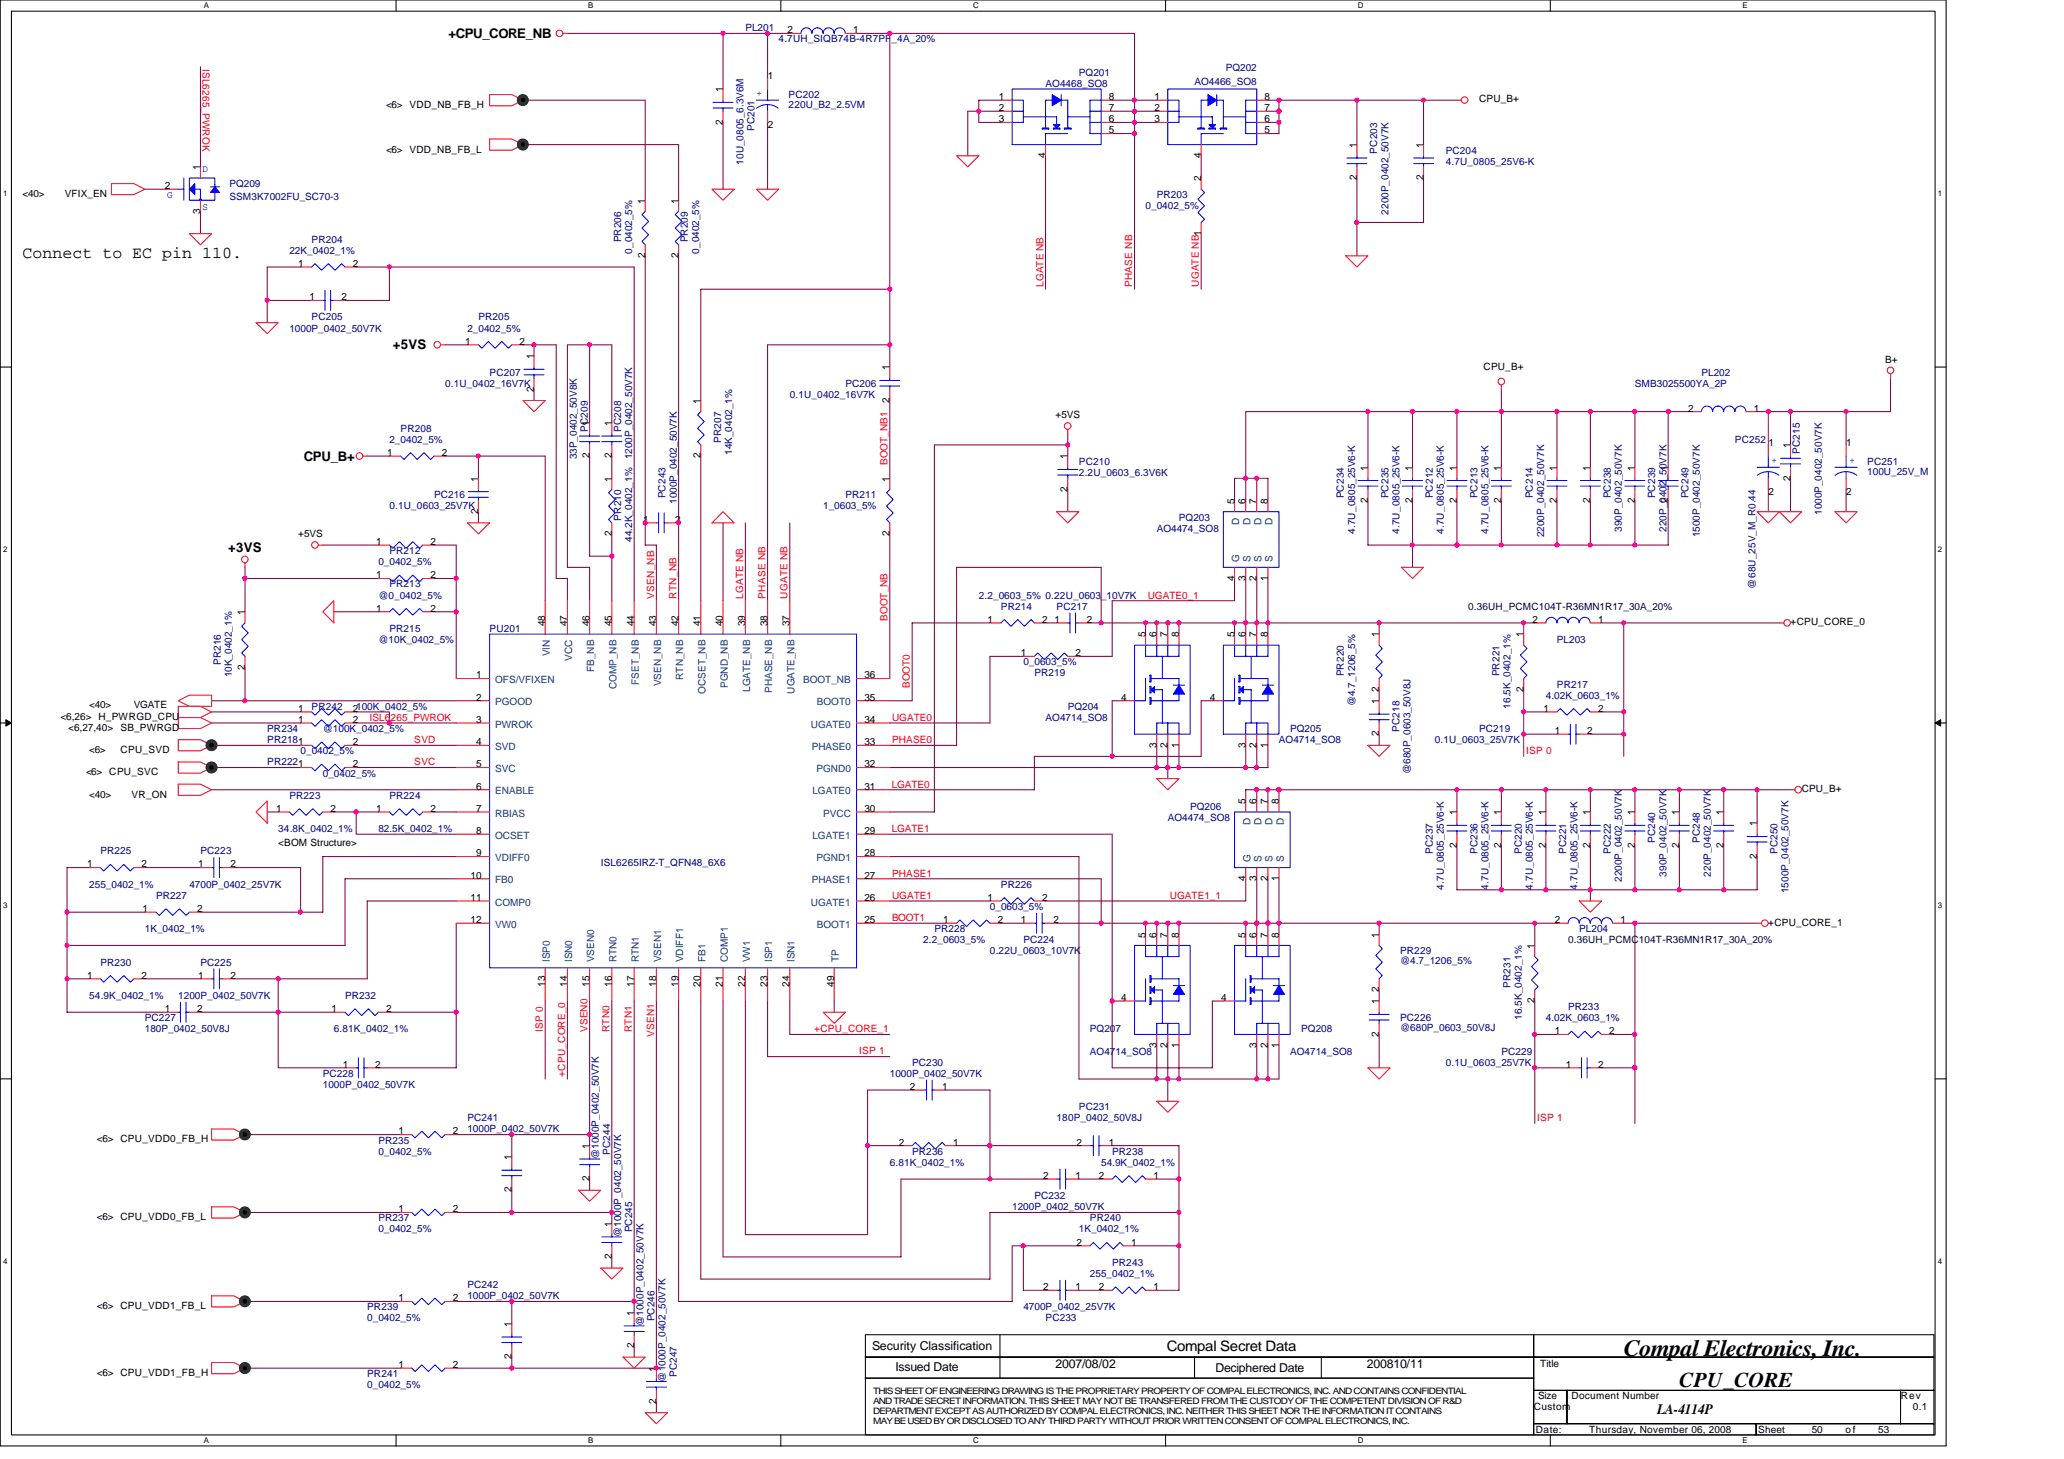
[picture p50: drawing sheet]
<svg xmlns="http://www.w3.org/2000/svg" width="297mm" height="210mm" viewBox="0 0 297 210" stroke-linecap="round" stroke-linejoin="round" font-family="sans-serif">
<defs><g id="words">
<text font-size="3.3" x="233.7" y="195.1">Compal Electronics, Inc.</text>
<text font-size="3" x="241.7" y="199.6">CPU_CORE</text>
<text font-size="2.4" x="3.3" y="37.1">Connect to EC pin 110.</text>
<g font-size="2.1">
<text x="167.9" y="194.4">Compal Secret Data</text>
<text x="238.5" y="203.5">LA-4114P</text>
</g>
<g font-size="1.9">
<text x="64.5" y="5.4">+CPU_CORE_NB</text>
<text x="56.5" y="50.2">+5VS</text>
<text x="43.7" y="66.3">CPU_B+</text>
<text x="32.8" y="79.4">+3VS</text>
</g>
<g font-size="1.8">
<text x="125.5" y="194.2">Security Classification</text>
<text x="128.9" y="197.3">Issued Date</text>
<text x="151.9" y="196.8">2007/08/02</text>
<text x="174.9" y="197.4">Deciphered Date</text>
<text x="196.7" y="196.8">200810/11</text>
</g>
<g font-size="1.4" fill="#000080">
<text x="107.3" y="4.5">PL201</text>
<text x="112.1" y="6.1">4.7UH_SIQB74B-4R7PF_4A_20%</text>
<text x="155.3" y="10.9">PQ201</text>
<text x="176.4" y="10.3">PQ202</text>
<text x="113.5" y="14.1">PC202</text>
<text x="113.5" y="15.5">220U_B2_2.5VM</text>
<text x="150.5" y="12.5">AO4468_SO8</text>
<text x="171.9" y="12.2">AO4466_SO8</text>
<text x="107" y="23.7" transform="rotate(-90 107 23.7)">10U_0805_6.3V6M</text>
<text x="108.6" y="18.9" transform="rotate(-90 108.6 18.9)">PC201</text>
<text x="198.2" y="22.1" transform="rotate(-90 198.2 22.1)">PC203</text>
<text x="208.1" y="22.1">PC204</text>
<text x="208.1" y="23.7">4.7U_0805_25V6-K</text>
<text x="33" y="26.9">PQ209</text>
<text x="33" y="28.8">SSM3K7002FU_SC70-3</text>
<text x="166.5" y="28.5">PR203</text>
<text x="44.8" y="34.9">PR204</text>
<text x="89.4" y="34.9" transform="rotate(-90 89.4 34.9)">PR206</text>
<text x="99" y="34.9" transform="rotate(-90 99 34.9)">PR209</text>
<text x="164.9" y="30.1">0_0402_5%</text>
<text x="199.8" y="30.9" transform="rotate(-90 199.8 30.9)">2200P_0402_50V7K</text>
<text x="41.7" y="36.5">22K_0402_1%</text>
<text x="91" y="36.5" transform="rotate(-90 91 36.5)">0_0402_5%</text>
<text x="100.6" y="36.5" transform="rotate(-90 100.6 36.5)">0_0402_5%</text>
<text x="41.7" y="47.7">1000P_0402_50V7K</text>
<text x="44.8" y="46.1">PC205</text>
<text x="67.3" y="47.7">2_0402_5%</text>
<text x="68.9" y="46.1">PR205</text>
<text x="64" y="55.7">0.1U_0402_16V7K</text>
<text x="70.5" y="54.1">PC207</text>
<text x="113.7" y="57.3">0.1U_0402_16V7K</text>
<text x="121.7" y="55.7">PC206</text>
<text x="235.3" y="55.7">SMB3025500YA_2P</text>
<text x="244.9" y="54.1">PL202</text>
<text x="56" y="63.7">2_0402_5%</text>
<text x="57.7" y="62.1">PR208</text>
<text x="84.6" y="62.1" transform="rotate(-90 84.6 62.1)">PC209</text>
<text x="89.4" y="62.1" transform="rotate(-90 89.4 62.1)">PC208</text>
<text x="103.8" y="63.7" transform="rotate(-90 103.8 63.7)">PR207</text>
<text x="105.4" y="65.4" transform="rotate(-90 105.4 65.4)">14K_0402_1%</text>
<text x="249.7" y="63.7">PC252</text>
<text x="259" y="65.3" transform="rotate(-90 259 65.3)">PC215</text>
<text x="62.5" y="71.7">PC216</text>
<text x="83" y="66.1" transform="rotate(-90 83 66.1)">33P_0402_50V8K</text>
<text x="91" y="66.1" transform="rotate(-90 91 66.1)">1200P_0402_50V7K</text>
<text x="95.8" y="71.7" transform="rotate(-90 95.8 71.7)">PC243</text>
<text x="121.7" y="71.7">PR211</text>
<text x="155.3" y="66.9">PC210</text>
<text x="155.3" y="68.5">2.2U_0603_6.3V6K</text>
<text x="193.4" y="71.7" transform="rotate(-90 193.4 71.7)">PC234</text>
<text x="199.8" y="71.7" transform="rotate(-90 199.8 71.7)">PC235</text>
<text x="206.2" y="71.7" transform="rotate(-90 206.2 71.7)">PC212</text>
<text x="212.6" y="71.7" transform="rotate(-90 212.6 71.7)">PC213</text>
<text x="220.6" y="71.7" transform="rotate(-90 220.6 71.7)">PC214</text>
<text x="231.8" y="71.7" transform="rotate(-90 231.8 71.7)">PC238</text>
<text x="238.2" y="71.7" transform="rotate(-90 238.2 71.7)">PC239</text>
<text x="243" y="71.7" transform="rotate(-90 243 71.7)">PC249</text>
<text x="268.7" y="66.9">PC251</text>
<text x="268.7" y="68.3">100U_25V_M</text>
<text x="56" y="73.3">0.1U_0603_25V7K</text>
<text x="89.4" y="74.9" transform="rotate(-90 89.4 74.9)">PR210</text>
<text x="91" y="77.9" transform="rotate(-90 91 77.9)">44.2K_0402_1%</text>
<text x="97.4" y="72.5" transform="rotate(-90 97.4 72.5)">1000P_0402_50V7K</text>
<text x="118.5" y="73.3">1_0603_5%</text>
<text x="166.5" y="76.5">AO4474_SO8</text>
<text x="169.7" y="74.9">PQ203</text>
<text x="195" y="76.8" transform="rotate(-90 195 76.8)">4.7U_0805_25V6-K</text>
<text x="201.4" y="76.8" transform="rotate(-90 201.4 76.8)">4.7U_0805_25V6-K</text>
<text x="207.8" y="76.8" transform="rotate(-90 207.8 76.8)">4.7U_0805_25V6-K</text>
<text x="214.2" y="76.8" transform="rotate(-90 214.2 76.8)">4.7U_0805_25V6-K</text>
<text x="222.2" y="77.3" transform="rotate(-90 222.2 77.3)">2200P_0402_50V7K</text>
<text x="233.4" y="76.5" transform="rotate(-90 233.4 76.5)">390P_0402_50V7K</text>
<text x="239.8" y="76.5" transform="rotate(-90 239.8 76.5)">220P_0402_50V7K</text>
<text x="244.6" y="77.3" transform="rotate(-90 244.6 77.3)">1500P_0402_50V7K</text>
<text x="262.2" y="74.1" transform="rotate(-90 262.2 74.1)">1000P_0402_50V7K</text>
<text x="54.5" y="81.3">0_0402_5%</text>
<text x="56" y="79.7">PR212</text>
<text x="54.5" y="86.1">@0_0402_5%</text>
<text x="56" y="84.5">PR213</text>
<text x="140.9" y="86.1">2.2_0603_5% 0.22U_0603_10V7K</text>
<text x="144.1" y="87.7">PR214</text>
<text x="152.1" y="87.7">PC217</text>
<text x="252.6" y="84.7" transform="rotate(-90 252.6 84.7)">@68U_25V_M_R0.44</text>
<text x="31.8" y="95.7" transform="rotate(-90 31.8 95.7)">PR216</text>
<text x="54.5" y="92.5">@10K_0402_5%</text>
<text x="56" y="90.9">PR215</text>
<text x="70.5" y="90.9">PU201</text>
<text x="147.3" y="95.7">0_0603_5%</text>
<text x="224.1" y="92.5">PL203</text>
<text x="33.4" y="97.5" transform="rotate(-90 33.4 97.5)">10K_0402_1%</text>
<text x="148.9" y="97.3">PR219</text>
<text x="193.4" y="97.3" transform="rotate(-90 193.4 97.3)">PR220</text>
<text x="195" y="101.6" transform="rotate(-90 195 101.6)">@4.7_1206_5%</text>
<text x="215.8" y="97.3" transform="rotate(-90 215.8 97.3)">PR221</text>
<text x="217.4" y="101.9" transform="rotate(-90 217.4 101.9)">16.5K_0402_1%</text>
<text x="222.5" y="100.5">4.02K_0603_1%</text>
<text x="224.1" y="98.9">PR217</text>
<text x="38.5" y="105.3">PR234</text>
<text x="38.5" y="106.9">PR2181</text>
<text x="44.8" y="102.1">PR242</text>
<text x="46.5" y="105.3">@100K_0402_5%</text>
<text x="150.5" y="103.7">AO4714_SO8</text>
<text x="153.7" y="102.1">PQ204</text>
<text x="184.1" y="106.9">AO4714_SO8</text>
<text x="185.7" y="105.3">PQ205</text>
<text x="201.4" y="105.3" transform="rotate(-90 201.4 105.3)">PC218</text>
<text x="206.5" y="106.9">0.1U_0603_25V7K</text>
<text x="212.9" y="105.3">PC219</text>
<text x="38.5" y="110.1">PR2221</text>
<text x="43.3" y="108.5">0_0402_5%</text>
<text x="46.5" y="111.7">0_0402_5%</text>
<text x="203" y="111.4" transform="rotate(-90 203 111.4)">@680P_0603_50V8J</text>
<text x="40" y="119.7">34.8K_0402_1%</text>
<text x="41.7" y="114.9">PR223</text>
<text x="54.5" y="119.7">82.5K_0402_1%</text>
<text x="56" y="114.9">PR224</text>
<text x="168.1" y="118.1">AO4474_SO8</text>
<text x="171.3" y="116.5">PQ206</text>
<text x="14.5" y="122.9">PR225</text>
<text x="28.8" y="122.9">PC223</text>
<text x="86.5" y="124.5">ISL6265IRZ-T_QFN48_6X6</text>
<text x="206.2" y="122.9" transform="rotate(-90 206.2 122.9)">PC237</text>
<text x="212.6" y="122.9" transform="rotate(-90 212.6 122.9)">PC236</text>
<text x="219" y="122.9" transform="rotate(-90 219 122.9)">PC220</text>
<text x="225.4" y="122.9" transform="rotate(-90 225.4 122.9)">PC221</text>
<text x="231.8" y="122.9" transform="rotate(-90 231.8 122.9)">PC222</text>
<text x="238.2" y="121.3" transform="rotate(-90 238.2 121.3)">PC240</text>
<text x="244.6" y="121.3" transform="rotate(-90 244.6 121.3)">PC248</text>
<text x="255.8" y="122.9" transform="rotate(-90 255.8 122.9)">PC250</text>
<text x="12.8" y="127.7">255_0402_1%</text>
<text x="22.5" y="129.3">PR227</text>
<text x="27.3" y="127.7">4700P_0402_25V7K</text>
<text x="142.5" y="130.9">0_0603_5%</text>
<text x="144.1" y="127.7">PR226</text>
<text x="207.8" y="128" transform="rotate(-90 207.8 128)">4.7U_0805_25V6-K</text>
<text x="214.2" y="128" transform="rotate(-90 214.2 128)">4.7U_0805_25V6-K</text>
<text x="220.6" y="128" transform="rotate(-90 220.6 128)">4.7U_0805_25V6-K</text>
<text x="227" y="128" transform="rotate(-90 227 128)">4.7U_0805_25V6-K</text>
<text x="233.4" y="126.9" transform="rotate(-90 233.4 126.9)">2200P_0402_50V7K</text>
<text x="239.8" y="126.1" transform="rotate(-90 239.8 126.1)">390P_0402_50V7K</text>
<text x="246.2" y="126.1" transform="rotate(-90 246.2 126.1)">220P_0402_50V7K</text>
<text x="257.4" y="128.5" transform="rotate(-90 257.4 128.5)">1500P_0402_50V7K</text>
<text x="20.8" y="134.1">1K_0402_1%</text>
<text x="132.9" y="135.7">2.2_0603_5%</text>
<text x="134.5" y="134.1">PR228</text>
<text x="142.5" y="137.3">0.22U_0603_10V7K</text>
<text x="147.3" y="135.7">PC224</text>
<text x="201.5" y="137.3">PR229</text>
<text x="227.3" y="134.1">PL204</text>
<text x="12.8" y="143.7">54.9K_0402_1%</text>
<text x="14.5" y="138.9">PR230</text>
<text x="25.7" y="143.7">1200P_0402_50V7K</text>
<text x="28.8" y="138.9">PC225</text>
<text x="49.7" y="143.7">PR232</text>
<text x="201.5" y="138.7">@4.7_1206_5%</text>
<text x="217.4" y="142.1" transform="rotate(-90 217.4 142.1)">PR231</text>
<text x="20.8" y="146.9">PC227</text>
<text x="20.8" y="148.5">180P_0402_50V8J</text>
<text x="48" y="148.5">6.81K_0402_1%</text>
<text x="156.9" y="148.5">PQ207</text>
<text x="187.3" y="148.5">PQ208</text>
<text x="201.5" y="146.9">PC226</text>
<text x="201.5" y="148.4">@680P_0603_50V8J</text>
<text x="219" y="146.7" transform="rotate(-90 219 146.7)">16.5K_0402_1%</text>
<text x="222.5" y="146.9">4.02K_0603_1%</text>
<text x="225.7" y="145.3">PR233</text>
<text x="46.5" y="154.9">PC228</text>
<text x="128.1" y="154.9">1000P_0402_50V7K</text>
<text x="131.3" y="153.3">PC230</text>
<text x="156.9" y="151.7">AO4714_SO8</text>
<text x="185.7" y="151.7">AO4714_SO8</text>
<text x="208.1" y="153.3">0.1U_0603_25V7K</text>
<text x="216.1" y="151.7">PC229</text>
<text x="46.5" y="156.5">1000P_0402_50V7K</text>
<text x="67.3" y="161.3">PC241</text>
<text x="152.1" y="161.3">180P_0402_50V8J</text>
<text x="155.3" y="159.7">PC231</text>
<text x="54.5" y="164.5">PR235</text>
<text x="54.5" y="166.1">0_0402_5%</text>
<text x="67.3" y="162.9">1000P_0402_50V7K</text>
<text x="86.2" y="166.8" transform="rotate(-90 86.2 166.8)">@1000P_0402_50V7K</text>
<text x="87.8" y="166.1" transform="rotate(-90 87.8 166.1)">PC244</text>
<text x="128.1" y="167.7">6.81K_0402_1%</text>
<text x="131.3" y="166.1">PR236</text>
<text x="158.5" y="167.7">54.9K_0402_1%</text>
<text x="160.1" y="166.1">PR238</text>
<text x="148.9" y="172.5">PC232</text>
<text x="54.5" y="175.7">PR237</text>
<text x="54.5" y="177.3">0_0402_5%</text>
<text x="89.4" y="177.9" transform="rotate(-90 89.4 177.9)">@1000P_0402_50V7K</text>
<text x="91" y="177.3" transform="rotate(-90 91 177.3)">PC245</text>
<text x="145.7" y="174.1">1200P_0402_50V7K</text>
<text x="155.3" y="177.3">1K_0402_1%</text>
<text x="156.9" y="175.7">PR240</text>
<text x="67.3" y="185.3">PC242</text>
<text x="156.9" y="183.7">255_0402_1%</text>
<text x="160.1" y="182.1">PR243</text>
<text x="52.8" y="188.5">PR239</text>
<text x="52.8" y="190.1">0_0402_5%</text>
<text x="67.3" y="186.9">1000P_0402_50V7K</text>
<text x="92.6" y="190.8" transform="rotate(-90 92.6 190.8)">@1000P_0402_50V7K</text>
<text x="94.2" y="190.1" transform="rotate(-90 94.2 190.1)">PC246</text>
<text x="147.3" y="188.5">4700P_0402_25V7K</text>
<text x="150.5" y="190.1">PC233</text>
<text x="52.8" y="198.1">PR241</text>
<text x="52.8" y="199.7">0_0402_5%</text>
<text x="95.8" y="198.8" transform="rotate(-90 95.8 198.8)">@1000P_0402_50V7K</text>
<text x="97.4" y="198.1" transform="rotate(-90 97.4 198.1)">PC247</text>
</g>
<g font-size="1.4">
<text x="113.3" y="4.8">2</text>
<text x="122.8" y="4.8">1</text>
<text x="110.5" y="11.4">1</text>
<text x="55.6" y="15.5">&lt;6&gt; VDD_NB_FB_H</text>
<text x="104" y="17.9" transform="rotate(-90 104 17.9)">2</text>
<text x="104" y="13.3" transform="rotate(-90 104 13.3)">1</text>
<text x="143.7" y="17.6">3</text>
<text x="143.7" y="16">2</text>
<text x="143.7" y="14.4">1</text>
<text x="159.6" y="17.6">6</text>
<text x="159.6" y="16">7</text>
<text x="159.6" y="14.4">8</text>
<text x="166.1" y="17.6">3</text>
<text x="166.1" y="16">2</text>
<text x="166.1" y="14.4">1</text>
<text x="182" y="17.6">6</text>
<text x="182" y="16">7</text>
<text x="182" y="14.4">8</text>
<text x="212.9" y="14.7">CPU_B+</text>
<text x="55.6" y="21.9">&lt;6&gt; VDD_NB_FB_L</text>
<text x="110.5" y="18.4">2</text>
<text x="150.4" y="22.7" transform="rotate(-90 150.4 22.7)">4</text>
<text x="159.6" y="19.2">5</text>
<text x="172.8" y="22.7" transform="rotate(-90 172.8 22.7)">4</text>
<text x="182" y="19.2">5</text>
<text x="195.3" y="21.3" transform="rotate(-90 195.3 21.3)">1</text>
<text x="204.8" y="21.3" transform="rotate(-90 204.8 21.3)">1</text>
<text x="3.3" y="28.3">&lt;40&gt;</text>
<text x="9.3" y="28.3">VFIX_EN</text>
<text x="23.7" y="27.2">2</text>
<text x="28.8" y="24.5" transform="rotate(-90 28.8 24.5)">1</text>
<text x="92.8" y="29.3" transform="rotate(-90 92.8 29.3)">1</text>
<text x="97.6" y="29.3" transform="rotate(-90 97.6 29.3)">1</text>
<text x="172.8" y="26.1" transform="rotate(-90 172.8 26.1)">2</text>
<text x="195.3" y="25.9" transform="rotate(-90 195.3 25.9)">2</text>
<text x="204.8" y="25.9" transform="rotate(-90 204.8 25.9)">2</text>
<text x="28.8" y="30.7" transform="rotate(-90 28.8 30.7)">3</text>
<text x="42.9" y="38.4">1</text>
<text x="50.8" y="38.4">2</text>
<text x="92.8" y="37.1" transform="rotate(-90 92.8 37.1)">2</text>
<text x="97.6" y="37.1" transform="rotate(-90 97.6 37.1)">2</text>
<text x="44.5" y="43.2">1</text>
<text x="49.2" y="43.2">2</text>
<text x="66.9" y="49.6">1</text>
<text x="74.8" y="49.6">2</text>
<text x="76.8" y="51.7" transform="rotate(-90 76.8 51.7)">1</text>
<text x="128" y="53.3" transform="rotate(-90 128 53.3)">1</text>
<text x="213.5" y="53.3">CPU_B+</text>
<text x="271.3" y="52.2">B+</text>
<text x="76.8" y="56.3" transform="rotate(-90 76.8 56.3)">2</text>
<text x="100.8" y="58.1" transform="rotate(-90 100.8 58.1)">1</text>
<text x="128" y="57.9" transform="rotate(-90 128 57.9)">2</text>
<text x="242.9" y="59.2">2</text>
<text x="252.4" y="59.2">1</text>
<text x="55.7" y="65.6">1</text>
<text x="63.6" y="65.6">2</text>
<text x="84.8" y="65.9" transform="rotate(-90 84.8 65.9)">2</text>
<text x="84.8" y="61.3" transform="rotate(-90 84.8 61.3)">1</text>
<text x="88" y="65.9" transform="rotate(-90 88 65.9)">2</text>
<text x="88" y="61.3" transform="rotate(-90 88 61.3)">1</text>
<text x="100.8" y="65.9" transform="rotate(-90 100.8 65.9)">2</text>
<text x="151.9" y="60.2">+5VS</text>
<text x="254.5" y="64.2">1</text>
<text x="257.7" y="64.5" transform="rotate(-90 257.7 64.5)">1</text>
<text x="265.7" y="64.2">1</text>
<text x="68.8" y="69.3" transform="rotate(-90 68.8 69.3)">1</text>
<text x="88" y="69.3" transform="rotate(-90 88 69.3)">1</text>
<text x="128" y="69.3" transform="rotate(-90 128 69.3)">1</text>
<text x="153.6" y="70.7" transform="rotate(-90 153.6 70.7)">2</text>
<text x="153.6" y="66.1" transform="rotate(-90 153.6 66.1)">1</text>
<text x="196.8" y="67.7" transform="rotate(-90 196.8 67.7)">1</text>
<text x="203.3" y="67.7" transform="rotate(-90 203.3 67.7)">1</text>
<text x="209.7" y="67.7" transform="rotate(-90 209.7 67.7)">1</text>
<text x="216" y="67.7" transform="rotate(-90 216 67.7)">1</text>
<text x="224" y="67.7" transform="rotate(-90 224 67.7)">1</text>
<text x="228.9" y="67.7" transform="rotate(-90 228.9 67.7)">1</text>
<text x="235.3" y="67.7" transform="rotate(-90 235.3 67.7)">1</text>
<text x="240" y="67.7" transform="rotate(-90 240 67.7)">1</text>
<text x="254.5" y="71.2">2</text>
<text x="257.7" y="69.2" transform="rotate(-90 257.7 69.2)">2</text>
<text x="265.7" y="71.2">2</text>
<text x="42.9" y="77.3">+5VS</text>
<text x="68.8" y="73.9" transform="rotate(-90 68.8 73.9)">2</text>
<text x="88" y="77.2" transform="rotate(-90 88 77.2)">2</text>
<text x="92.5" y="75.2">1</text>
<text x="97.2" y="75.2">2</text>
<text x="128" y="77.2" transform="rotate(-90 128 77.2)">2</text>
<text x="177.6" y="72.5" transform="rotate(-90 177.6 72.5)">5</text>
<text x="179.3" y="72.5" transform="rotate(-90 179.3 72.5)">6</text>
<text x="180.8" y="72.5" transform="rotate(-90 180.8 72.5)">7</text>
<text x="182.5" y="72.5" transform="rotate(-90 182.5 72.5)">8</text>
<text x="196.8" y="72.3" transform="rotate(-90 196.8 72.3)">2</text>
<text x="203.3" y="72.3" transform="rotate(-90 203.3 72.3)">2</text>
<text x="209.7" y="72.3" transform="rotate(-90 209.7 72.3)">2</text>
<text x="216" y="72.3" transform="rotate(-90 216 72.3)">2</text>
<text x="224" y="72.3" transform="rotate(-90 224 72.3)">2</text>
<text x="228.9" y="72.3" transform="rotate(-90 228.9 72.3)">2</text>
<text x="235.3" y="72.3" transform="rotate(-90 235.3 72.3)">2</text>
<text x="240" y="72.3" transform="rotate(-90 240 72.3)">2</text>
<text x="54.1" y="83.2">1</text>
<text x="54.1" y="78.4">1</text>
<text x="62" y="83.2">2</text>
<text x="62" y="78.4">2</text>
<text x="177.6" y="83.5" transform="rotate(-90 177.6 83.5)">4</text>
<text x="179.3" y="83.5" transform="rotate(-90 179.3 83.5)">3</text>
<text x="180.8" y="83.5" transform="rotate(-90 180.8 83.5)">2</text>
<text x="182.5" y="83.5" transform="rotate(-90 182.5 83.5)">1</text>
<text x="35.2" y="88.5" transform="rotate(-90 35.2 88.5)">1</text>
<text x="54.1" y="88">1</text>
<text x="62" y="88">2</text>
<text x="142.1" y="89.6">1</text>
<text x="150" y="89.6">2</text>
<text x="151.7" y="89.6">1</text>
<text x="156.4" y="89.6">2</text>
<text x="220.6" y="89.6">2</text>
<text x="230" y="89.6">1</text>
<text x="257.7" y="90">+CPU_CORE_0</text>
<text x="78.4" y="90.1" transform="rotate(-90 78.4 90.1)">48</text>
<text x="81.6" y="90.1" transform="rotate(-90 81.6 90.1)">47</text>
<text x="84.8" y="90.1" transform="rotate(-90 84.8 90.1)">46</text>
<text x="88" y="90.1" transform="rotate(-90 88 90.1)">45</text>
<text x="91.2" y="90.1" transform="rotate(-90 91.2 90.1)">44</text>
<text x="94.4" y="90.1" transform="rotate(-90 94.4 90.1)">43</text>
<text x="97.6" y="90.1" transform="rotate(-90 97.6 90.1)">42</text>
<text x="100.8" y="90.1" transform="rotate(-90 100.8 90.1)">41</text>
<text x="104" y="90.1" transform="rotate(-90 104 90.1)">40</text>
<text x="107.2" y="90.1" transform="rotate(-90 107.2 90.1)">39</text>
<text x="110.4" y="90.1" transform="rotate(-90 110.4 90.1)">38</text>
<text x="113.6" y="90.1" transform="rotate(-90 113.6 90.1)">37</text>
<text x="146.9" y="94.4">1</text>
<text x="154.8" y="94.4">2</text>
<text x="164.8" y="91.7" transform="rotate(-90 164.8 91.7)">5</text>
<text x="166.5" y="91.7" transform="rotate(-90 166.5 91.7)">6</text>
<text x="168" y="91.7" transform="rotate(-90 168 91.7)">7</text>
<text x="169.6" y="91.7" transform="rotate(-90 169.6 91.7)">8</text>
<text x="177.6" y="91.7" transform="rotate(-90 177.6 91.7)">5</text>
<text x="179.3" y="91.7" transform="rotate(-90 179.3 91.7)">6</text>
<text x="180.8" y="91.7" transform="rotate(-90 180.8 91.7)">7</text>
<text x="182.5" y="91.7" transform="rotate(-90 182.5 91.7)">8</text>
<text x="198.5" y="91.7" transform="rotate(-90 198.5 91.7)">1</text>
<text x="219.3" y="91.7" transform="rotate(-90 219.3 91.7)">1</text>
<text x="12.8" y="101.8">&lt;40&gt;</text>
<text x="19.3" y="101.8">VGATE</text>
<text x="35.2" y="96.4" transform="rotate(-90 35.2 96.4)">2</text>
<text x="68.5" y="97.6">1</text>
<text x="68.5" y="100.8">2</text>
<text x="124.4" y="100.8">35</text>
<text x="124.4" y="97.6">36</text>
<text x="161.4" y="100.8">4</text>
<text x="174.1" y="100.8">4</text>
<text x="198.5" y="101.3" transform="rotate(-90 198.5 101.3)">1</text>
<text x="198.5" y="99.5" transform="rotate(-90 198.5 99.5)">2</text>
<text x="219.3" y="99.5" transform="rotate(-90 219.3 99.5)">2</text>
<text x="8.7" y="103.5">&lt;6,26&gt; H_PWRGD_CPU</text>
<text x="9.8" y="105.2">&lt;6,27,40&gt;</text>
<text x="17.3" y="105.2">SB_PWRGD</text>
<text x="42.9" y="102.4">1</text>
<text x="42.9" y="104">1</text>
<text x="50.8" y="102.4">2100K_0402_5%</text>
<text x="50.8" y="104">2</text>
<text x="50.8" y="107.2">2</text>
<text x="68.5" y="104">3</text>
<text x="68.5" y="107.2">4</text>
<text x="124.4" y="107.2">33</text>
<text x="124.4" y="104">34</text>
<text x="166.5" y="107.5" transform="rotate(-90 166.5 107.5)">3</text>
<text x="168" y="107.5" transform="rotate(-90 168 107.5)">2</text>
<text x="169.6" y="107.5" transform="rotate(-90 169.6 107.5)">1</text>
<text x="179.3" y="107.5" transform="rotate(-90 179.3 107.5)">3</text>
<text x="180.8" y="107.5" transform="rotate(-90 180.8 107.5)">2</text>
<text x="182.5" y="107.5" transform="rotate(-90 182.5 107.5)">1</text>
<text x="198.5" y="105.9" transform="rotate(-90 198.5 105.9)">2</text>
<text x="222.1" y="102.4">1</text>
<text x="223.7" y="105.6">1</text>
<text x="228.4" y="105.6">2</text>
<text x="230" y="102.4">2</text>
<text x="12.4" y="111.5">&lt;6&gt; CPU_SVC</text>
<text x="12.8" y="108.4">&lt;6&gt;</text>
<text x="17.3" y="108.4">CPU_SVD</text>
<text x="50.8" y="110.4">2</text>
<text x="68.5" y="110.4">5</text>
<text x="68.5" y="113.6">6</text>
<text x="124.4" y="110.4">32</text>
<text x="124.4" y="113.6">31</text>
<text x="259.3" y="114">CPU_B+</text>
<text x="12.8" y="114.7">&lt;40&gt;</text>
<text x="18.9" y="114.7">VR_ON</text>
<text x="39.7" y="116.8">1</text>
<text x="47.6" y="116.8">2</text>
<text x="54.1" y="116.8">1</text>
<text x="62" y="116.8">2</text>
<text x="68.5" y="120">8</text>
<text x="68.5" y="116.8">7</text>
<text x="124.4" y="116.8">30</text>
<text x="124.4" y="120">29</text>
<text x="179.3" y="115.7" transform="rotate(-90 179.3 115.7)">5</text>
<text x="180.8" y="115.7" transform="rotate(-90 180.8 115.7)">6</text>
<text x="182.5" y="115.7" transform="rotate(-90 182.5 115.7)">7</text>
<text x="184" y="115.7" transform="rotate(-90 184 115.7)">8</text>
<text x="209.7" y="117.3" transform="rotate(-90 209.7 117.3)">1</text>
<text x="216" y="117.3" transform="rotate(-90 216 117.3)">1</text>
<text x="222.5" y="117.3" transform="rotate(-90 222.5 117.3)">1</text>
<text x="228.9" y="117.3" transform="rotate(-90 228.9 117.3)">1</text>
<text x="235.3" y="117.3" transform="rotate(-90 235.3 117.3)">1</text>
<text x="241.7" y="117.3" transform="rotate(-90 241.7 117.3)">1</text>
<text x="248" y="117.3" transform="rotate(-90 248 117.3)">1</text>
<text x="252.9" y="118.9" transform="rotate(-90 252.9 118.9)">1</text>
<text x="12.5" y="124.8">1</text>
<text x="20.4" y="124.8">2</text>
<text x="28.5" y="124.8">1</text>
<text x="33.2" y="124.8">2</text>
<text x="40" y="121.6">&lt;BOM Structure&gt;</text>
<text x="68.5" y="123.2">9</text>
<text x="124.4" y="123.2">28</text>
<text x="209.7" y="121.9" transform="rotate(-90 209.7 121.9)">2</text>
<text x="216" y="121.9" transform="rotate(-90 216 121.9)">2</text>
<text x="222.5" y="121.9" transform="rotate(-90 222.5 121.9)">2</text>
<text x="228.9" y="121.9" transform="rotate(-90 228.9 121.9)">2</text>
<text x="235.3" y="121.9" transform="rotate(-90 235.3 121.9)">2</text>
<text x="241.7" y="121.9" transform="rotate(-90 241.7 121.9)">2</text>
<text x="248" y="121.9" transform="rotate(-90 248 121.9)">2</text>
<text x="252.9" y="123.5" transform="rotate(-90 252.9 123.5)">2</text>
<text x="20.5" y="131.2">1</text>
<text x="28.4" y="131.2">2</text>
<text x="67.7" y="129.6">11</text>
<text x="67.7" y="126.4">10</text>
<text x="124.4" y="126.4">27</text>
<text x="124.4" y="129.6">26</text>
<text x="142.1" y="129.6">1</text>
<text x="150" y="129.6">2</text>
<text x="179.3" y="126.7" transform="rotate(-90 179.3 126.7)">4</text>
<text x="180.8" y="126.7" transform="rotate(-90 180.8 126.7)">3</text>
<text x="182.5" y="126.7" transform="rotate(-90 182.5 126.7)">2</text>
<text x="184" y="126.7" transform="rotate(-90 184 126.7)">1</text>
<text x="67.7" y="132.8">12</text>
<text x="124.4" y="132.8">25</text>
<text x="135.7" y="132.8">1</text>
<text x="143.6" y="132.8">2</text>
<text x="146.9" y="132.8">1</text>
<text x="151.6" y="132.8">2</text>
<text x="164.8" y="134.9" transform="rotate(-90 164.8 134.9)">5</text>
<text x="166.5" y="134.9" transform="rotate(-90 166.5 134.9)">6</text>
<text x="168" y="134.9" transform="rotate(-90 168 134.9)">7</text>
<text x="169.6" y="134.9" transform="rotate(-90 169.6 134.9)">8</text>
<text x="179.3" y="134.9" transform="rotate(-90 179.3 134.9)">5</text>
<text x="180.8" y="134.9" transform="rotate(-90 180.8 134.9)">6</text>
<text x="182.5" y="134.9" transform="rotate(-90 182.5 134.9)">7</text>
<text x="184" y="134.9" transform="rotate(-90 184 134.9)">8</text>
<text x="198.5" y="134.9" transform="rotate(-90 198.5 134.9)">1</text>
<text x="220.8" y="136.5" transform="rotate(-90 220.8 136.5)">1</text>
<text x="223.7" y="132.8">2</text>
<text x="233.2" y="132.8">1</text>
<text x="254.5" y="133.2">+CPU_CORE_1</text>
<text x="12.5" y="140.8">1</text>
<text x="20.4" y="140.8">2</text>
<text x="28.5" y="140.8">1</text>
<text x="33.2" y="140.8">2</text>
<text x="78.4" y="142" transform="rotate(-90 78.4 142)">13</text>
<text x="81.6" y="142" transform="rotate(-90 81.6 142)">14</text>
<text x="84.8" y="142" transform="rotate(-90 84.8 142)">15</text>
<text x="88" y="142" transform="rotate(-90 88 142)">16</text>
<text x="91.2" y="142" transform="rotate(-90 91.2 142)">17</text>
<text x="94.4" y="142" transform="rotate(-90 94.4 142)">18</text>
<text x="97.6" y="142" transform="rotate(-90 97.6 142)">19</text>
<text x="100.8" y="142" transform="rotate(-90 100.8 142)">20</text>
<text x="104" y="142" transform="rotate(-90 104 142)">21</text>
<text x="107.2" y="142" transform="rotate(-90 107.2 142)">22</text>
<text x="110.4" y="142" transform="rotate(-90 110.4 142)">23</text>
<text x="113.6" y="142" transform="rotate(-90 113.6 142)">24</text>
<text x="120" y="142" transform="rotate(-90 120 142)">49</text>
<text x="161.4" y="144">4</text>
<text x="175.7" y="144">4</text>
<text x="198.5" y="142.7" transform="rotate(-90 198.5 142.7)">2</text>
<text x="23.7" y="145.6">1</text>
<text x="28.4" y="145.6">2</text>
<text x="47.7" y="145.6">1</text>
<text x="55.6" y="145.6">2</text>
<text x="198.5" y="149.2" transform="rotate(-90 198.5 149.2)">2</text>
<text x="198.5" y="144.5" transform="rotate(-90 198.5 144.5)">1</text>
<text x="220.8" y="144.4" transform="rotate(-90 220.8 144.4)">2</text>
<text x="223.7" y="148.8">1</text>
<text x="231.6" y="148.8">2</text>
<text x="49.3" y="153.6">1</text>
<text x="54" y="153.6">2</text>
<text x="166.5" y="150.7" transform="rotate(-90 166.5 150.7)">3</text>
<text x="168" y="150.7" transform="rotate(-90 168 150.7)">2</text>
<text x="169.6" y="150.7" transform="rotate(-90 169.6 150.7)">1</text>
<text x="180.8" y="150.7" transform="rotate(-90 180.8 150.7)">3</text>
<text x="182.5" y="150.7" transform="rotate(-90 182.5 150.7)">2</text>
<text x="184" y="150.7" transform="rotate(-90 184 150.7)">1</text>
<text x="225.4" y="153.6">1</text>
<text x="230" y="153.6">2</text>
<text x="130.9" y="156.8">2</text>
<text x="135.6" y="156.8">1</text>
<text x="13.9" y="164.4">&lt;6&gt; CPU_VDD0_FB_H</text>
<text x="57.3" y="163.2">1</text>
<text x="65.2" y="163.2">2</text>
<text x="73.6" y="166.9" transform="rotate(-90 73.6 166.9)">1</text>
<text x="84.8" y="165.3" transform="rotate(-90 84.8 165.3)">1</text>
<text x="129.3" y="164.8">2</text>
<text x="137.2" y="164.8">1</text>
<text x="154.9" y="164.8">2</text>
<text x="159.6" y="164.8">1</text>
<text x="73.6" y="171.6" transform="rotate(-90 73.6 171.6)">2</text>
<text x="84.8" y="169.9" transform="rotate(-90 84.8 169.9)">2</text>
<text x="150.1" y="169.6">2</text>
<text x="154.8" y="169.6">1</text>
<text x="158.1" y="169.6">2</text>
<text x="166" y="169.6">1</text>
<text x="13.9" y="175.6">&lt;6&gt; CPU_VDD0_FB_L</text>
<text x="57.3" y="174.4">1</text>
<text x="65.2" y="174.4">2</text>
<text x="88" y="176.5" transform="rotate(-90 88 176.5)">1</text>
<text x="154.9" y="179.2">2</text>
<text x="162.8" y="179.2">1</text>
<text x="88" y="181.2" transform="rotate(-90 88 181.2)">2</text>
<text x="150.1" y="185.6">2</text>
<text x="154.8" y="185.6">1</text>
<text x="158.1" y="185.6">2</text>
<text x="166" y="185.6">1</text>
<text x="13.9" y="188.4">&lt;6&gt; CPU_VDD1_FB_L</text>
<text x="57.3" y="187.2">1</text>
<text x="65.2" y="187.2">2</text>
<text x="73.6" y="190.9" transform="rotate(-90 73.6 190.9)">1</text>
<text x="91.2" y="189.3" transform="rotate(-90 91.2 189.3)">1</text>
<text x="13.9" y="198">&lt;6&gt; CPU_VDD1_FB_H</text>
<text x="57.3" y="196.8">1</text>
<text x="65.2" y="196.8">2</text>
<text x="73.6" y="195.6" transform="rotate(-90 73.6 195.6)">2</text>
<text x="91.2" y="194" transform="rotate(-90 91.2 194)">2</text>
<text x="94.4" y="197.3" transform="rotate(-90 94.4 197.3)">1</text>
<text x="221.7" y="196.7">Title</text>
<text x="94.4" y="202" transform="rotate(-90 94.4 202)">2</text>
<text x="220.7" y="202.9">Custom</text>
<text x="221.4" y="201.3">Size</text>
<text x="226.2" y="201.3">Document Number</text>
<text x="273.6" y="201.3">Rev</text>
<text x="275.3" y="202.9">0.1</text>
<text x="221" y="206.1">Date:</text>
<text x="228.7" y="206.1">Thursday, November 06, 2008</text>
<text x="253" y="206.1">Sheet</text>
<text x="260.7" y="206.1">50</text>
<text x="265.6" y="206.1">of</text>
<text x="270.3" y="206.1">53</text>
</g>
<g font-size="1.4" fill="#f00">
<text x="29.2" y="9.9" transform="rotate(90 29.2 9.9)">ISL6265_PWROK</text>
<text x="150.2" y="41.3" transform="rotate(-90 150.2 41.3)">LGATE NB</text>
<text x="163" y="41.3" transform="rotate(-90 163 41.3)">PHASE NB</text>
<text x="172.5" y="41.3" transform="rotate(-90 172.5 41.3)">UGATE NB1</text>
<text x="127.7" y="66.9" transform="rotate(-90 127.7 66.9)">BOOT_NB1</text>
<text x="94.1" y="86.1" transform="rotate(-90 94.1 86.1)">VSEN_NB</text>
<text x="97.3" y="86.1" transform="rotate(-90 97.3 86.1)">RTN_NB</text>
<text x="107" y="86.1" transform="rotate(-90 107 86.1)">LGATE NB</text>
<text x="110.1" y="86.1" transform="rotate(-90 110.1 86.1)">PHASE NB</text>
<text x="113.3" y="86.1" transform="rotate(-90 113.3 86.1)">UGATE NB</text>
<text x="127.7" y="89.3" transform="rotate(-90 127.7 89.3)">BOOT_NB</text>
<text x="165.2" y="86.1">UGATE0_1</text>
<text x="131" y="98.9" transform="rotate(-90 131 98.9)">BOOT0</text>
<text x="53.2" y="103.7">ISL6265_PWROK</text>
<text x="59.6" y="106.9">SVD</text>
<text x="128.4" y="103.7">UGATE0</text>
<text x="128.4" y="106.9">PHASE0</text>
<text x="59.6" y="110.1">SVC</text>
<text x="128.4" y="113.3">LGATE0</text>
<text x="219.6" y="108.5">ISP 0</text>
<text x="128.4" y="119.7">LGATE1</text>
<text x="128.4" y="129.3">UGATE1</text>
<text x="128.4" y="126.1">PHASE1</text>
<text x="168.4" y="129.3">UGATE1_1</text>
<text x="128.4" y="132.5">BOOT1</text>
<text x="78.1" y="148.5" transform="rotate(-90 78.1 148.5)">ISP 0</text>
<text x="84.5" y="148.5" transform="rotate(-90 84.5 148.5)">VSEN0</text>
<text x="87.7" y="148.5" transform="rotate(-90 87.7 148.5)">RTN0</text>
<text x="90.9" y="148.5" transform="rotate(-90 90.9 148.5)">RTN1</text>
<text x="94.1" y="149.1" transform="rotate(-90 94.1 149.1)">VSEN1</text>
<text x="117.2" y="148.5">+CPU_CORE_1</text>
<text x="81.3" y="154.9" transform="rotate(-90 81.3 154.9)">+CPU_CORE_0</text>
<text x="123.6" y="151.7">ISP 1</text>
<text x="221.2" y="161.3">ISP 1</text>
</g>
<g font-size="1.4" fill="#00f">
<text x="108.9" y="13.8">+</text>
<text x="24" y="28.5">G</text>
<text x="29.2" y="24.7">D</text>
<text x="29.2" y="30.3">S</text>
<text x="254.9" y="66.6">+</text>
<text x="266.2" y="66.6">+</text>
</g>
<g font-size="1.4" fill="#004080">
<text x="178.3" y="75.5" transform="rotate(-90 178.3 75.5)">D</text>
<text x="180" y="75.5" transform="rotate(-90 180 75.5)">D</text>
<text x="181.5" y="75.5" transform="rotate(-90 181.5 75.5)">D</text>
<text x="183.2" y="75.5" transform="rotate(-90 183.2 75.5)">D</text>
<text x="178.3" y="80.8" transform="rotate(-90 178.3 80.8)">G</text>
<text x="180" y="80.8" transform="rotate(-90 180 80.8)">S</text>
<text x="181.5" y="80.8" transform="rotate(-90 181.5 80.8)">S</text>
<text x="183.2" y="80.8" transform="rotate(-90 183.2 80.8)">S</text>
<text x="79.1" y="94.4" transform="rotate(-90 79.1 94.4)">VIN</text>
<text x="82.3" y="95.1" transform="rotate(-90 82.3 95.1)">VCC</text>
<text x="71.3" y="98.3">OFS/VFIXEN</text>
<text x="71.3" y="101.5">PGOOD</text>
<text x="85.5" y="96.7" transform="rotate(-90 85.5 96.7)">FB_NB</text>
<text x="88.7" y="99.1" transform="rotate(-90 88.7 99.1)">COMP_NB</text>
<text x="91.9" y="98.5" transform="rotate(-90 91.9 98.5)">FSET_NB</text>
<text x="95.1" y="98.7" transform="rotate(-90 95.1 98.7)">VSEN_NB</text>
<text x="98.3" y="97.8" transform="rotate(-90 98.3 97.8)">RTN_NB</text>
<text x="101.5" y="99.8" transform="rotate(-90 101.5 99.8)">OCSET_NB</text>
<text x="104.7" y="99" transform="rotate(-90 104.7 99)">PGND_NB</text>
<text x="107.9" y="99.5" transform="rotate(-90 107.9 99.5)">LGATE_NB</text>
<text x="111.1" y="99.7" transform="rotate(-90 111.1 99.7)">PHASE_NB</text>
<text x="114.3" y="99.8" transform="rotate(-90 114.3 99.8)">UGATE_NB</text>
<text x="115.6" y="98.3">BOOT_NB</text>
<text x="117.6" y="101.5">BOOT0</text>
<text x="71.3" y="104.7">PWROK</text>
<text x="71.3" y="107.9">SVD</text>
<text x="116.7" y="104.7">UGATE0</text>
<text x="116.8" y="107.9">PHASE0</text>
<text x="71.3" y="111.1">SVC</text>
<text x="117.5" y="111.1">PGND0</text>
<text x="71.3" y="114.3">ENABLE</text>
<text x="71.3" y="117.5">RBIAS</text>
<text x="116.9" y="114.3">LGATE0</text>
<text x="118.5" y="117.5">PVCC</text>
<text x="180" y="118.7" transform="rotate(-90 180 118.7)">D</text>
<text x="181.5" y="118.7" transform="rotate(-90 181.5 118.7)">D</text>
<text x="183.2" y="118.7" transform="rotate(-90 183.2 118.7)">D</text>
<text x="184.7" y="118.7" transform="rotate(-90 184.7 118.7)">D</text>
<text x="71.3" y="120.7">OCSET</text>
<text x="71.3" y="123.9">VDIFF0</text>
<text x="116.9" y="120.7">LGATE1</text>
<text x="117.5" y="123.9">PGND1</text>
<text x="180" y="124" transform="rotate(-90 180 124)">G</text>
<text x="181.5" y="124" transform="rotate(-90 181.5 124)">S</text>
<text x="183.2" y="124" transform="rotate(-90 183.2 124)">S</text>
<text x="184.7" y="124" transform="rotate(-90 184.7 124)">S</text>
<text x="71.3" y="130.3">COMP0</text>
<text x="71.3" y="127.1">FB0</text>
<text x="116.7" y="130.3">UGATE1</text>
<text x="116.8" y="127.1">PHASE1</text>
<text x="71.3" y="133.5">VW0</text>
<text x="117.6" y="133.5">BOOT1</text>
<text x="79.1" y="138.4" transform="rotate(-90 79.1 138.4)">ISP0</text>
<text x="82.3" y="138.4" transform="rotate(-90 82.3 138.4)">ISN0</text>
<text x="85.5" y="138.4" transform="rotate(-90 85.5 138.4)">VSEN0</text>
<text x="88.7" y="138.4" transform="rotate(-90 88.7 138.4)">RTN0</text>
<text x="91.9" y="138.4" transform="rotate(-90 91.9 138.4)">RTN1</text>
<text x="95.1" y="138.4" transform="rotate(-90 95.1 138.4)">VSEN1</text>
<text x="98.3" y="138.4" transform="rotate(-90 98.3 138.4)">VDIFF1</text>
<text x="101.5" y="138.4" transform="rotate(-90 101.5 138.4)">FB1</text>
<text x="104.7" y="138.4" transform="rotate(-90 104.7 138.4)">COMP1</text>
<text x="107.9" y="138.4" transform="rotate(-90 107.9 138.4)">VW1</text>
<text x="111.1" y="138.4" transform="rotate(-90 111.1 138.4)">ISP1</text>
<text x="114.3" y="138.4" transform="rotate(-90 114.3 138.4)">ISN1</text>
<text x="120.7" y="138.4" transform="rotate(-90 120.7 138.4)">TP</text>
</g>
<g font-size="1.4" fill="#000040">
<text x="211.3" y="87.7">0.36UH_PCMC104T-R36MN1R17_30A_20%</text>
<text x="225.7" y="135.7">0.36UH_PCMC104T-R36MN1R17_30A_20%</text>
</g>
<g font-size="1.3">
<text x="125.7" y="200.5">THIS SHEET OF ENGINEERING DRAWING IS THE PROPRIETARY PROPERTY OF COMPAL ELECTRONICS, INC. AND CONTAINS CONFIDENTIAL</text>
<text x="125.7" y="202">AND TRADE SECRET INFORMATION. THIS SHEET MAY NOT BE TRANSFERED FROM THE CUSTODY OF THE COMPETENT DIVISION OF R&amp;D</text>
<text x="125.7" y="203.5">DEPARTMENT EXCEPT AS AUTHORIZED BY COMPAL ELECTRONICS, INC. NEITHER THIS SHEET NOR THE INFORMATION IT CONTAINS</text>
<text x="125.7" y="204.9">MAY BE USED BY OR DISCLOSED TO ANY THIRD PARTY WITHOUT PRIOR WRITTEN CONSENT OF COMPAL ELECTRONICS, INC.</text>
</g>
<g font-size="1.1">
<text x="29.3" y="1.2">A</text>
<text x="84.7" y="1.2">B</text>
<text x="140" y="1.2">C</text>
<text x="195.4" y="1.2">D</text>
<text x="250.8" y="1.2">E</text>
<text x=".4" y="28.2">1</text>
<text x="278.9" y="28.2">1</text>
<text x=".4" y="79.4">2</text>
<text x="278.9" y="79.4">2</text>
<text x=".4" y="130.6">3</text>
<text x="278.9" y="130.6">3</text>
<text x=".4" y="181.8">4</text>
<text x="278.9" y="181.8">4</text>
<text x="29.3" y="207.6">A</text>
<text x="84.7" y="207.6">B</text>
<text x="140" y="207.6">C</text>
<text x="195.4" y="207.6">D</text>
<text x="250.8" y="207.6">E</text>
</g>
</g></defs>
<path d="M0 0h280.1v208h-280.1zM1.6 1.6h276.9v204.8h-276.9z" fill="none" stroke="#000" stroke-width=".15"/>
<g fill="#fff">
<path d="M29.3 .2h.8v1.2h-.8z"/>
<path d="M29.3 206.6h.8v1.3h-.8z"/>
</g>
<path d="M57 0v1.6M57 206.4v1.6" fill="none" stroke="#000" stroke-width=".15"/>
<g fill="#fff">
<path d="M84.7 .2h.7v1.2h-.7z"/>
<path d="M84.7 206.6h.7v1.3h-.7z"/>
</g>
<path d="M112.4 0v1.6M112.4 206.4v1.6" fill="none" stroke="#000" stroke-width=".15"/>
<g fill="#fff">
<path d="M140 .2h.8v1.2h-.8z"/>
<path d="M140 206.6h.8v1.3h-.8z"/>
</g>
<path d="M167.7 0v1.6M167.7 206.4v1.6" fill="none" stroke="#000" stroke-width=".15"/>
<g fill="#fff">
<path d="M195.4 .2h.8v1.2h-.8z"/>
<path d="M195.4 206.6h.8v1.3h-.8z"/>
</g>
<path d="M223.1 0v1.6M223.1 206.4v1.6" fill="none" stroke="#000" stroke-width=".15"/>
<g fill="#fff">
<path d="M250.8 .2h.7v1.2h-.7z"/>
<path d="M250.8 206.6h.7v1.3h-.7z"/>
<path d="M.4 27.2h.7v1.3h-.7z"/>
<path d="M278.9 27.2h.6v1.3h-.6z"/>
<path d="M.4 78.4h.7v1.3h-.7z"/>
<path d="M278.9 78.4h.6v1.3h-.6z"/>
</g>
<path d="M0 52.8h1.6M278.5 52.8h1.6" fill="none" stroke="#000" stroke-width=".15"/>
<g fill="#fff">
<path d="M.4 129.6h.7v1.3h-.7z"/>
<path d="M278.9 129.6h.6v1.3h-.6z"/>
</g>
<path d="M0 104h1.6M278.5 104h1.6" fill="none" stroke="#000" stroke-width=".15"/>
<path d="M.8 103.5l.8 .5-.8 .5zM278.5 104l.8-.5v1z" fill="#000" stroke="#000" stroke-width=".14"/>
<g fill="#fff">
<path d="M.4 180.8h.7v1.3h-.7z"/>
<path d="M278.9 180.8h.6v1.3h-.6z"/>
</g>
<g fill="none" stroke="#000" stroke-width=".15">
<path d="M0 155.2h1.6M278.5 155.2h1.6M124.5 192h96.2v3.2h-96.2zM124.5 195.2h96.2v3.1h-96.2zM124.5 198.3h96.2v8.1h-96.2zM143.9 192v6.3M171.9 195.2v3.1M190.2 195.2v3.1M220.7 192h57.6v3.2h-57.6zM220.7 195.2h57.6v4.8h-57.6zM220.7 200h4.8v4.8h-4.8zM220.7 204.8h32v1.6h-32z"/>
<path d="M225.5 200h48v4.8h-48zM252.7 204.8h25.6v1.6h-25.6zM273.5 200h4.8v4.8h-4.8z"/>
</g>
<g fill="none" stroke="#800040" stroke-width=".15">
<path d="M28.8 9.6v14.4M75.3 14.4h17.6v14.4M81.7 4.8h22.4M104.1 4.8h6.4v6.4M104.1 4.8v8M104.1 17.6v9.6M110.5 4.8h3.2M110.5 17.6v9.6M123.3 4.8h40v36.8M128.1 4.8v48M144.1 16h-4.8v6.4M144.1 14.4h-3.2v3.2h3.2"/>
<path d="M160.1 16h6.4M160.1 17.6h6.4M160.1 14.4h6.4M160.1 19.2h3.2M182.5 16h1.6M182.5 17.6h1.6M182.5 14.4h27.2M184.1 14.4v4.8h-1.6M195.3 14.4v6.4M204.9 14.4v6.4M20.8 27.2h3.2M28.8 30.4v3.2"/>
<path d="M43.3 38.4h-4.8v8M51.3 38.4h40v48M56 38.4v4.8h-6.3M75.3 20.8h22.4v8M92.9 36.8v41.6h1.6v8M97.7 36.8v49.6M150.5 22.4v19.2M172.9 22.4v3.2M172.9 33.6v8M195.3 25.6v11.2M204.9 25.6v6.4h-9.6M38.5 43.2h6.3"/>
<path d="M64 49.6h3.3M75.3 49.6h1.6v1.6M76.9 49.6h3.1v33.6h1.7v3.2M76.9 56v1.6M84.9 49.6v11.2M128.1 57.6v11.2M128.1 49.6h-17.6v36.8M128.1 41.6h-27.2v16M196.9 59.2h6.4v8M196.9 59.2h-17.6v12.8M196.9 59.2v8M203.3 59.2h20.8"/>
<path d="M209.7 59.2v8M216.1 56v11.2M224.1 59.2h4.8v8M224.1 59.2v8M228.9 59.2h6.4v8M235.3 59.2h4.8v8M240.1 59.2h3.2M252.9 59.2h1.6v4.8M254.5 59.2h3.2M257.7 59.2h8v4.8M257.7 59.2v4.8M272.1 54.4v4.8h-6.4"/>
<path d="M46.5 78.4h8M52.8 65.6h3.2M62.5 78.4h3.2v19.2M64 65.6h14.5v20.8M68.9 65.6v3.2M68.9 73.6v1.6M84.9 65.6v14.4h3.2M88.1 60.8v-11.2h-6.4v32h3.2v4.8M88.1 65.6v3.2M88.1 76.8v9.6M100.9 65.6v20.8M104.1 75.2v11.2"/>
<path d="M107.3 75.2v11.2M113.7 75.2v11.2M128.1 76.8v20.8M153.7 64h-19.2v52.8h-6.4M153.7 62.4v3.2M153.7 70.4v3.2M177.7 72v-3.2h3.2v3.2M180.9 68.8h1.6v3.2M196.9 72v6.4h43.2v-6.4M203.3 72v9.6M209.7 72v6.4M216.1 72v6.4"/>
<path d="M224.1 72v6.4M228.9 72v6.4M235.3 72v6.4M254.5 70.4v3.2M257.7 68.8v4.8M265.7 70.4v3.2M35.3 83.2h19.2M35.3 81.6v6.4M35.3 96v4.8M48 88h6.5M62.5 83.2h3.2M62.5 88h3.2"/>
<path d="M142.5 89.6h-11.2v11.2h-3.2M147.3 94.4h-4.8v9.6h-14.4M150.5 89.6h1.6M156.9 89.6h1.6M158.5 89.6h6.4v1.6M158.5 89.6v-8h-20.8v25.6h-9.6M164.9 89.6h1.6v1.6M166.5 89.6h1.6v1.6M168.1 89.6h1.6v1.6M169.7 89.6h8v1.6M177.7 83.2v3.2h-17.6v8h-4.8M177.7 89.6h43.2"/>
<path d="M179.3 83.2v8M180.9 83.2v8M182.5 83.2v8M198.5 89.6v1.6M198.5 99.2v1.6M219.3 89.6v1.6M219.3 99.2v9.6M230.5 89.6h25.6M233.7 89.6v19.2M30.5 110.4h12.8M30.5 104h12.8M30.5 113.6h35.2"/>
<path d="M30.5 102.4h12.8M30.5 107.2h12.8M30.5 100.8h35.2M38.5 116.8h1.5M48 116.8h3.3v3.2h14.4M51.3 102.4h4.7v1.6h-4.7M51.3 110.4h14.4M51.3 116.8h3.2M51.3 107.2h14.4M56 104h9.7M62.5 116.8h3.2M128.1 110.4h38.4"/>
<path d="M161.7 100.8h-1.6v8M166.5 110.4h1.6v1.6M166.5 107.2v3.2M168.1 107.2v3.2h14.4v-3.2M169.7 107.2v3.2M174.5 100.8h-1.6v8h-24v4.8h-20.8M179.3 107.2v3.2M180.9 107.2v3.2M180.9 113.6v1.6M182.5 113.6v1.6M184.1 113.6v1.6M198.5 105.6v1.6"/>
<path d="M209.7 113.6h6.4v3.2M209.7 113.6v3.2M209.7 113.6h-30.4v1.6M216.1 113.6h19.2M219.3 102.4h3.2M219.3 105.6h4.8M222.5 113.6v3.2M228.9 105.6h4.8M228.9 113.6v3.2M230.5 102.4h3.2M235.3 113.6h6.4v3.2M235.3 113.6v3.2"/>
<path d="M241.7 113.6h6.4v3.2M248.1 113.6h4.8v4.8M252.9 113.6h4.8M9.6 131.2h11.2M12.8 124.8h-3.2v20.8h14.4M20.8 124.8h8M33.7 124.8h9.6v6.4M65.7 129.6h-12.9v11.2h-19.1M65.7 132.8v20.8h-11.2M65.7 126.4h-16v9.6h-40.1M65.7 123.2h-19.2v8h-17.7M128.1 129.6h14.4"/>
<path d="M128.1 120h32v33.6h14.4v-9.6h1.6M128.1 132.8h8M128.1 123.2h27.2v32h28.8v-4.8M128.1 126.4h30.4v6.4M144.1 132.8h3.2M152.1 132.8h16M164.9 132.8v1.6M166.5 132.8v1.6M168.1 132.8h1.6v1.6M168.1 132.8v1.6M169.7 132.8h9.6v1.6M179.3 132.8h3.2v1.6"/>
<path d="M179.3 126.4v3.2h-28.8M180.9 126.4v8M182.5 126.4v6.4h41.6M184.1 126.4v8M198.5 132.8v1.6M209.7 121.6v6.4h43.2v-4.8M216.1 121.6v6.4M220.9 132.8v3.2M222.5 121.6v6.4M228.9 121.6v8M233.7 132.8h19.2M235.3 121.6v6.4"/>
<path d="M235.3 132.8v28.8M241.7 121.6v6.4M248.1 121.6v6.4M9.6 140.8h3.2M20.8 140.8h8M28.8 145.6h19.2M40 140.8v12.8h9.7M56 145.6h9.7M78.5 144v11.2M81.7 144v11.2M84.9 144v20.8M88.1 144v32"/>
<path d="M91.3 144v44.8M94.5 144v52.8h-28.8M97.7 144v43.2h48v-8h9.6M100.9 144v40h41.6v-9.6h27.2M104.1 144v36.8h25.6v-11.2h20.8M107.3 144v33.6h17.6v-20.8h6.4M110.5 144v8h17.6M113.7 144v4.8h14.4M120.1 144v1.6M136.1 156.8h6.4v12.8M160.1 144h1.6M166.5 150.4v4.8"/>
<path d="M168.1 150.4v8M169.7 150.4v4.8M180.9 150.4v4.8M182.5 150.4v4.8M198.5 142.4v1.6M198.5 148.8v4.8M220.9 144v17.6M220.9 148.8h3.2M220.9 153.6h4.8M230.5 153.6h4.8M232.1 148.8h3.2M35.3 174.4h22.4"/>
<path d="M35.3 163.2h22.4M65.7 174.4h22.4M65.7 163.2h19.2M73.7 163.2v3.2M73.7 171.2v3.2M84.9 169.6v1.6M124.9 164.8h4.8M137.7 164.8h17.6M147.3 179.2v6.4h3.2M155.3 169.6h3.2M160.1 164.8h9.6v20.8h-3.2M163.3 179.2h6.4"/>
<path d="M166.5 169.6h3.2M35.3 187.2h22.4M35.3 196.8h22.4M65.7 187.2h25.6M73.7 187.2v3.2M73.7 195.2v1.6M88.1 180.8v1.6M91.3 193.6v1.6M155.3 185.6h3.2M94.5 201.6v1.6"/>
</g>
<g fill="none" stroke="#f00" stroke-width=".15">
<path d="M70.5 13.6h3.2l1.6 .8-1.6 .8h-3.2zM81 4.8h.7M104.1 12.8v1.6M104.1 16v1.6M110.5 11.2v1.6M110.5 16v1.6M113.7 4.8h1.6M121.7 4.8h1.6M144.1 14.4h1.6M144.1 17.6h1.6M144.1 16h1.6M158.5 14.4h1.6"/>
<path d="M158.5 17.6h1.6M158.5 19.2h1.6M158.5 16h1.6M166.5 14.4h1.6M166.5 17.6h1.6M166.5 16h1.6M180.9 14.4h1.6M180.9 17.6h1.6M180.9 19.2h1.6M180.9 16h1.6M209.7 14.4h.6M16 26.4h3.3l1.5 .8-1.5 .8h-3.3z"/>
<path d="M24 27.2h1.7M27.3 33.6h3.2l-1.7 1.6zM28.8 24v1.6M28.8 28.8v1.6M43.3 38.4h1.5M49.7 38.4h1.6M70.5 20h3.2l1.6 .8-1.6 .8h-3.2zM92.9 28.8v1.6M92.9 35.2v1.6M97.7 28.8v1.6M97.7 35.2v1.6M102.5 27.2h3.2l-1.6 1.6z"/>
<path d="M108.9 27.2h3.2l-1.6 1.6zM137.7 22.4h3.2l-1.6 1.6zM150.5 20.8v1.6M172.9 20.8v1.6M172.9 25.6v1.6M172.9 32v1.6M193.7 36.8h3.2l-1.6 1.6zM195.3 20.8v1.6M195.3 24v1.6M204.9 20.8v1.6M204.9 24v1.6M36.8 46.4h3.2l-1.5 1.6z"/>
<path d="M44.8 43.2h1.7M48 43.2h1.7M63.4 49.6h.6M67.3 49.6h1.6M73.7 49.6h1.6M75.3 57.6h3.2l-1.6 1.6zM76.9 51.2v1.6M76.9 54.4v1.6M100.9 57.6v1.6M128.1 52.8v1.6M128.1 56v1.6M216.1 55.4v.6"/>
<path d="M243.3 59.2h1.6M251.3 59.2h1.6M272.1 53.8v.6M45.8 78.4h.7M52.2 65.6h.6M54.5 78.4h1.5M56 65.6h1.7M60.9 78.4h1.6M62.5 65.6h1.5M67.3 75.2h3.2l-1.6 1.6zM68.9 68.8v1.6M68.9 72v1.6"/>
<path d="M84.9 60.8v1.6M84.9 64v1.6M88.1 60.8v1.6M88.1 64v1.6M88.1 68.8v1.6M88.1 75.2v1.6M92.9 75.2h1.6M96.1 75.2h1.6M100.9 64v1.6M104.1 73.6l1.6 1.6h-3.2zM128.1 68.8v1.6M128.1 75.2v1.6"/>
<path d="M152.1 73.6h3.2l-1.6 1.6zM153.7 61.8v.6M153.7 65.6v1.6M153.7 68.8v1.6M177.7 72v1.6M179.3 72v1.6M180.9 72v1.6M182.5 72v1.6M196.9 67.2v1.6M196.9 70.4v1.6M203.3 67.2v1.6M203.3 70.4v1.6"/>
<path d="M209.7 67.2v1.6M209.7 70.4v1.6M216.1 67.2v1.6M216.1 70.4v1.6M224.1 67.2v1.6M224.1 70.4v1.6M228.9 67.2v1.6M228.9 70.4v1.6M235.3 67.2v1.6M235.3 70.4v1.6M240.1 67.2v1.6M240.1 70.4v1.6"/>
<path d="M252.9 73.6h3.2l-1.6 1.6zM254.5 64v1.6M254.5 68.8v1.6M256.1 73.6h3.2l-1.6 1.6zM257.7 64v1.6M257.7 67.2v1.6M264.1 73.6h3.2l-1.6 1.6zM265.7 64v1.6M265.7 68.8v1.6M35.3 81v.6M35.3 88v1.6M35.3 94.4v1.6"/>
<path d="M46.5 88l1.5-1.6v3.2zM54.5 83.2h1.5M54.5 88h1.5M60.9 83.2h1.6M60.9 88h1.6M65.7 97.6h4.8M78.5 86.4v4.8M81.7 86.4v4.8M84.9 86.4v4.8M88.1 86.4v4.8M91.3 86.4v4.8M94.5 86.4v4.8"/>
<path d="M97.7 86.4v4.8M100.9 86.4v4.8M104.1 86.4v4.8M107.3 86.4v4.8M110.5 86.4v4.8M113.7 86.4v4.8M123.3 97.6h4.8M142.5 89.6h1.6M147.3 94.4h1.6M148.9 89.6h1.6M152.1 89.6h1.6M153.7 94.4h1.6"/>
<path d="M155.3 89.6h1.6M164.9 91.2v1.6M166.5 91.2v1.6M168.1 91.2v1.6M169.7 91.2v1.6M177.7 81.6v1.6M177.7 91.2v1.6M179.3 81.6v1.6M179.3 91.2v1.6M180.9 81.6v1.6M180.9 91.2v1.6M182.5 81.6v1.6"/>
<path d="M182.5 91.2v1.6M198.5 91.2v1.6M198.5 97.6v1.6M201.7 81.6h3.2l-1.6 1.6zM219.3 91.2v1.6M219.3 97.6v1.6M220.9 89.6h1.6M228.9 89.6h1.6M256.1 89.6h.6M25.7 100.8l1.6-.8h3.2v1.6h-3.2zM25.7 103.2h3.1l1.7 .8-1.7 .8h-3.1zM25.7 106.4h3.1l1.7 .8-1.7 .8h-3.1z"/>
<path d="M25.7 109.6h3.1l1.7 .8-1.7 .8h-3.1zM25.7 112.8h3.1l1.7 .8-1.7 .8h-3.1zM25.7 101.6h3.1l1.7 .8-1.7 .8h-3.1zM36.8 116.8l1.7-1.6v3.2zM40 116.8h1.7M43.3 110.4h1.5M43.3 104h1.5M43.3 107.2h1.5M43.3 102.4h1.5M46.5 116.8h1.5M49.7 110.4h1.6M49.7 104h1.6"/>
<path d="M49.7 107.2h1.6M49.7 102.4h1.6M54.5 116.8h1.5M60.9 116.8h1.6M65.7 113.6h4.8M65.7 110.4h4.8M65.7 104h4.8M65.7 107.2h4.8M65.7 100.8h4.8M65.7 116.8h4.8M123.3 113.6h4.8M123.3 110.4h4.8"/>
<path d="M123.3 104h4.8M123.3 107.2h4.8M123.3 100.8h4.8M123.3 116.8h4.8M161.7 100.8h1.6M166.5 112h3.2l-1.6 1.6zM166.5 105.6v1.6M168.1 105.6v1.6M169.7 105.6v1.6M174.5 100.8h1.6M179.3 105.6v1.6M179.3 115.2v1.6"/>
<path d="M180.9 105.6v1.6M180.9 115.2v1.6M182.5 105.6v1.6M182.5 115.2v1.6M184.1 115.2v1.6M196.9 107.2h3.2l-1.6 1.6zM198.5 100.8v1.6M198.5 104v1.6M209.7 116.8v1.6M216.1 116.8v1.6M222.5 102.4h1.6M222.5 116.8v1.6"/>
<path d="M224.1 105.6h1.6M227.3 105.6h1.6M228.9 102.4h1.6M228.9 116.8v1.6M235.3 116.8v1.6M241.7 116.8v1.6M248.1 116.8v1.6M252.9 118.4v1.6M257.7 113.6h.6M12.8 124.8h1.7M19.3 124.8h1.5M20.8 131.2h1.7"/>
<path d="M27.3 131.2h1.5M28.8 124.8h1.7M32 124.8h1.7M65.7 132.8h4.8M65.7 120h4.8M65.7 129.6h4.8M65.7 126.4h4.8M65.7 123.2h4.8M78.5 139.2v4.8M81.7 139.2v4.8M84.9 139.2v4.8M88.1 139.2v4.8"/>
<path d="M91.3 139.2v4.8M94.5 139.2v4.8M97.7 139.2v4.8M100.9 139.2v4.8M104.1 139.2v4.8M107.3 139.2v4.8M110.5 139.2v4.8M113.7 139.2v4.8M120.1 139.2v4.8M123.3 132.8h4.8M123.3 120h4.8M123.3 129.6h4.8"/>
<path d="M123.3 126.4h4.8M123.3 123.2h4.8M136.1 132.8h1.6M142.5 132.8h1.6M142.5 129.6h1.6M147.3 132.8h1.6M148.9 129.6h1.6M150.5 132.8h1.6M164.9 134.4v1.6M166.5 134.4v1.6M168.1 134.4v1.6M169.7 134.4v1.6"/>
<path d="M179.3 124.8v1.6M179.3 134.4v1.6M180.9 124.8v1.6M180.9 134.4v1.6M182.5 124.8v1.6M182.5 134.4v1.6M184.1 124.8v1.6M184.1 134.4v1.6M198.5 134.4v1.6M209.7 120v1.6M216.1 120v1.6M220.9 136v1.6"/>
<path d="M222.5 120v1.6M224.1 132.8h1.6M227.3 129.6h3.2l-1.6 1.6zM228.9 120v1.6M232.1 132.8h1.6M235.3 120v1.6M241.7 120v1.6M248.1 120v1.6M252.9 132.8h.6M252.9 121.6v1.6M12.8 140.8h1.7M19.3 140.8h1.5"/>
<path d="M24 145.6h1.7M27.3 145.6h1.5M28.8 140.8h1.7M32 140.8h1.7M48 145.6h1.7M49.7 153.6h1.6M52.8 153.6h1.7M54.5 145.6h1.5M118.5 145.6h3.2l-1.6 1.6zM131.3 156.8h1.6M134.5 156.8h1.6M161.7 144h1.6"/>
<path d="M166.5 158.4h3.2l-1.6 1.6zM166.5 148.8v1.6M168.1 148.8v1.6M169.7 148.8v1.6M176.1 144h1.6M180.9 148.8v1.6M182.5 148.8v1.6M184.1 148.8v1.6M196.9 153.6h3.2l-1.6 1.6zM198.5 140.8v1.6M198.5 144v1.6M198.5 147.2v1.6"/>
<path d="M220.9 142.4v1.6M224.1 148.8h1.6M225.7 153.6h1.6M228.9 153.6h1.6M230.5 148.8h1.6M30.5 162.4h3.2l1.6 .8-1.6 .8h-3.2zM30.5 173.6h3.2l1.6 .8-1.6 .8h-3.2zM57.7 163.2h1.6M57.7 174.4h1.6M64 163.2h1.7M64 174.4h1.7M73.7 166.4v1.6"/>
<path d="M73.7 169.6v1.6M83.3 171.2h3.2l-1.6 1.6zM84.9 164.8v1.6M84.9 168v1.6M88.1 176v1.6M88.1 179.2v1.6M129.7 164.8h1.6M136.1 164.8h1.6M150.5 169.6h1.6M153.7 169.6h1.6M155.3 179.2h1.6M155.3 164.8h1.6"/>
<path d="M158.5 169.6h1.6M158.5 164.8h1.6M161.7 179.2h1.6M164.9 169.6h1.6M30.5 186.4h3.2l1.6 .8-1.6 .8h-3.2zM30.5 196h3.2l1.6 .8-1.6 .8h-3.2zM57.7 187.2h1.6M57.7 196.8h1.6M64 187.2h1.7M64 196.8h1.7M73.7 190.4v1.6M73.7 193.6v1.6"/>
<path d="M86.5 182.4h3.2l-1.6 1.6zM89.7 195.2h3.2l-1.6 1.6zM91.3 188.8v1.6M91.3 192v1.6M94.5 196.8v1.6M150.5 185.6h1.6M153.7 185.6h1.6M158.5 185.6h1.6M164.9 185.6h1.6M92.9 203.2h3.2l-1.6 1.6zM94.5 200v1.6"/>
<circle cx="80.5" cy="4.8" r=".47"/>
<circle cx="210.8" cy="14.4" r=".47"/>
<circle cx="62.9" cy="49.6" r=".47"/>
<circle cx="216.1" cy="54.9" r=".47"/>
<circle cx="272.1" cy="53.3" r=".47"/>
<circle cx="45.3" cy="78.4" r=".47"/>
<circle cx="51.7" cy="65.6" r=".47"/>
<circle cx="153.7" cy="61.3" r=".48"/>
<circle cx="35.2" cy="80.5" r=".47"/>
<circle cx="257.2" cy="89.6" r=".47"/>
<circle cx="258.8" cy="113.6" r=".48"/>
<circle cx="254" cy="132.8" r=".47"/>
</g>
<g fill="#008000" stroke="#008000" stroke-width=".15">
<circle cx="30.4" cy="110.4" r=".8"/>
<circle cx="35.2" cy="163.2" r=".78"/>
<circle cx="75.2" cy="14.4" r=".79"/>
<circle cx="75.2" cy="20.8" r=".79"/>
<circle cx="35.2" cy="174.4" r=".79"/>
<circle cx="35.2" cy="187.2" r=".78"/>
<circle cx="35.2" cy="196.8" r=".79"/>
<circle cx="30.4" cy="107.2" r=".79"/>
</g>
<g fill="#000" stroke="#008000" stroke-width=".15">
<circle cx="75.2" cy="14.4" r=".39"/>
<circle cx="75.2" cy="20.8" r=".39"/>
<circle cx="30.4" cy="110.4" r=".39"/>
<circle cx="30.4" cy="107.2" r=".41"/>
<circle cx="35.2" cy="174.4" r=".39"/>
<circle cx="35.2" cy="163.2" r=".4"/>
<circle cx="35.2" cy="196.8" r=".39"/>
<circle cx="35.2" cy="187.2" r=".4"/>
</g>
<g fill="none" stroke="#00f" stroke-width=".15">
<path d="M102.6 15.5h2.9M102.6 14.7h2.9M104.1 14.4v.3M104.1 15.5v.5M108.9 14.4h3.2M110.4 15a2.46 2.46 0 0 0-1.5 .6M110.4 15a2.51 2.51 0 0 1 1.6 .6M110.5 12.8v1.6M110.5 15v1M115.3 4.8a.78 .78 0 0 1 .8-.8 .78 .78 0 0 1 .7 .8M116.9 4.8a.79 .79 0 0 1 .8-.8 .79 .79 0 0 1 .7 .8M118.5 4.8a.78 .78 0 0 1 .7-.8 .78 .78 0 0 1 .8 .8"/>
<path d="M120.1 4.8a.79 .79 0 0 1 .7-.8 .79 .79 0 0 1 .8 .8M145.7 12.8h12.8v8h-12.8zM145.7 14.4h1.6v1.6M145.7 16h1.6M147.3 16.8h4.8v1.1M147.3 16v1.6h-1.6M150 18.4h.9v.2h-.9zM151.4 14.4h-.9v4M151.6 18.4h.9v.2h-.9zM152.7 13.6v1.6M152.7 14.4h1v4M153.2 18.4h1v.2h-1z"/>
<path d="M153.7 19.2h-3.2v1.6M153.7 16.8h3.2M156.9 16h1.6M156.9 17.6h1.6M158.5 14.4h-1.6v4.8h1.6M168.1 12.8h12.8v8h-12.8zM168.1 14.4h1.6v1.6M168.1 16h1.6M169.7 16v1.6h-1.6M169.7 16.8h4.8v1.1M172.4 18.4h1v.2h-1zM173.8 14.4h-.9v4"/>
<path d="M174 18.4h.9v.2h-.9zM175.1 14.4h1v4M175.1 13.6v1.6M175.6 18.4h.9v.2h-.9zM176.1 19.2h-3.2v1.6M176.1 16.8h3.2M179.3 16h1.6M179.3 17.6h1.6M180.9 14.4h-1.6v4.8h1.6M25.7 27.2h.8M26.5 25.6v3.2M30.3 26.9h1.3"/>
<path d="M30.9 26.9v-1.3h-3.6v3.2h1.5v-1.6h-.8M30.9 27.7v1.1h-2.1h.2v-.1h-.3v.1M44.8 38.4l.5-.5 1 1 1-1 .9 1 1-1 .5 .5M92.9 30.4l-.5 .5 .9 1-.9 .9 .9 1-.9 .9 .5 .5M97.7 30.4l-.5 .5 .9 1-.9 .9 .9 1-.9 .9 .5 .5M172.9 27.2l.5 .5-1 1 1 .9-1 1 1 .9-.5 .5M193.8 23.5h2.9M193.8 22.7h2.9M195.3 22.4v.3M195.3 23.5v.5M203.4 23.5h2.9M203.4 22.7h2.9"/>
<path d="M204.9 22.4v.3M204.9 23.5v.5M46.5 43.2h.3M46.8 41.8v2.9M47.6 43.2h.4M47.6 41.8v2.9M68.9 49.6l.4 .5 1-1 1 1 .9-1 1 1 .5-.5M75.4 53.9h2.9M75.4 53.1h2.9M76.9 52.8v.3M76.9 53.9v.5M100.9 59.2l-.5 .5 .9 1-.9 .9 .9 1-.9 .9 .5 .5"/>
<path d="M126.6 55.5h2.9M126.6 54.7h2.9M128.1 54.4v.3M128.1 55.5v.5M244.9 59.2a.79 .79 0 0 1 .8-.8 .79 .79 0 0 1 .8 .8M246.5 59.2a.78 .78 0 0 1 .8-.8 .78 .78 0 0 1 .7 .8M248.1 59.2a.79 .79 0 0 1 .8-.8 .79 .79 0 0 1 .8 .8M249.7 59.2a.79 .79 0 0 1 .8-.8 .79 .79 0 0 1 .8 .8M56 78.4l.5 .5 1-1 1 1 .9-1 1 1 .5-.5M57.7 65.6l.4 .5 1-1 .9 1 1-1 1 1 .5-.5M67.4 71.5h2.9M67.4 70.7h2.9"/>
<path d="M68.9 70.4v.3M68.9 71.5v.5M83.4 63.5h2.9M83.4 62.7h2.9M84.9 62.4v.3M84.9 63.5v.5M86.6 63.5h2.9M86.6 62.7h2.9M88.1 70.4l-.5 .5 .9 1-.9 .9 .9 1-.9 .9 .5 .5M88.1 62.4v.3M88.1 63.5v.5M94.5 75.2h.3"/>
<path d="M94.8 73.8v2.9M95.6 75.2h.5M95.6 73.8v2.9M128.1 70.4l-.5 .5 .9 1-.9 .9 .9 1-.9 .9 .5 .5M152.2 68.3h2.9M152.2 67.5h2.9M153.7 67.2v.3M153.7 68.3v.5M176.1 73.6h8v8h-8zM195.4 69.9h2.9M195.4 69.1h2.9M196.9 68.8v.3"/>
<path d="M196.9 69.9v.5M201.8 69.9h2.9M201.8 69.1h2.9M203.3 68.8v.3M203.3 69.9v.5M208.2 69.9h2.9M208.2 69.1h2.9M209.7 68.8v.3M209.7 69.9v.5M214.6 69.9h2.9M214.6 69.1h2.9M216.1 68.8v.3"/>
<path d="M216.1 69.9v.5M222.6 69.9h2.9M222.6 69.1h2.9M224.1 68.8v.3M224.1 69.9v.5M227.4 69.9h2.9M227.4 69.1h2.9M228.9 68.8v.3M228.9 69.9v.5M233.8 69.9h2.9M233.8 69.1h2.9M235.3 68.8v.3"/>
<path d="M235.3 69.9v.5M238.6 69.9h2.9M238.6 69.1h2.9M240.1 68.8v.3M240.1 69.9v.5M252.9 67.2h3.2M254.5 65.6v1.6M254.5 67.9v.9M256 68.4a2.59 2.59 0 0 0-3.1 0M256.2 66.7h2.9M256.2 65.9h2.9M257.7 65.6v.3"/>
<path d="M257.7 66.7v.5M264.1 67.2h3.2M264.1 68.4a2.58 2.58 0 0 1 3.1 0M265.7 65.6v1.6M265.7 67.9v.9M35.3 89.6l-.5 .5 .9 1-.9 .9 .9 1-.9 .9 .5 .5M56 83.2l.5 .5 1-1 1 1 .9-1 1 1 .5-.5M56 88l.5-.5 1 1 1-1 .9 1 1-1 .5 .5M70.5 91.2h52.8v48h-52.8zM144.1 89.6l.4-.5 1 1 1-1 .9 1 1-1 .5 .5M148.9 94.4l.4-.5 1 1 1-1 .9 1 1-1 .5 .5M153.7 89.6h.3"/>
<path d="M154 88.2v2.9M154.8 89.6h.5M154.8 88.2v2.9M163.3 92.8h8v12.8h-8zM164.9 92.8v1.6h4.8v-1.6M164.9 97.6v3.2h-1.6M165.5 98.7h.2v1h-.2zM165.5 97.1h.2v1h-.2zM165.7 97.6h4v1M166.2 99.2h1.1v4.8M166.5 92.8v1.6M167.3 94.4v3.2"/>
<path d="M168.1 92.8v1.6M168.9 98.6h1.6M169.7 99.9v.9h-4M176.1 92.8h8v12.8h-8zM177.7 92.8v1.6h4.8v-1.6M177.7 97.6v3.2h-1.6M178.3 98.7h.2v1h-.2zM178.3 97.1h.2v1h-.2zM178.5 97.6h4v1M178.9 99.2h1.2v4.8M179.3 92.8v1.6M180.1 94.4v3.2"/>
<path d="M180.9 92.8v1.6M181.7 98.6h1.6M182.5 99.9v.9h-4M198.5 92.8l.4 .5-.9 1 .9 .9-.9 1 .9 .9-.4 .5M219.3 92.8l.4 .5-.9 1 .9 .9-.9 1 .9 .9-.4 .5M222.5 89.6a.78 .78 0 0 1 .8-.8 .78 .78 0 0 1 .7 .8M224.1 89.6a.79 .79 0 0 1 .8-.8 .79 .79 0 0 1 .8 .8M225.7 89.6a.8 .8 0 0 1 .8-.8 .8 .8 0 0 1 .8 .8 .78 .78 0 0 1 .8-.8 .78 .78 0 0 1 .8 .8M41.7 116.8l.4 .5 1-.9 .9 .9 1-.9 1 .9 .5-.5M44.8 110.4l.5 .5 1-1 1 1 .9-1 1 1 .5-.5M44.8 102.4l.5 .5 1-1 1 1 .9-1 1 1 .5-.5M44.8 104l.5 .5 1-1 1 1 .9-1 1 1 .5-.5"/>
<path d="M44.8 107.2l.5 .5 1-1 1 1 .9-1 1 1 .5-.5M56 116.8l.5 .5 1-.9 1 .9 .9-.9 1 .9 .5-.5M165.5 100.4h.2v.9h-.2zM168.1 104h1.6v1.6M168.1 104v1.6M168.1 104h-1.6v1.6M177.7 116.8h8v8h-8zM178.3 100.4h.2v.9h-.2zM180.9 104h1.6v1.6M180.9 104h-1.6v1.6M180.9 104v1.6M197 103.5h2.9"/>
<path d="M197 102.7h2.9M198.5 102.4v.3M198.5 103.5v.5M208.2 119.5h2.9M208.2 118.7h2.9M209.7 118.4v.3M209.7 119.5v.5M214.6 119.5h2.9M214.6 118.7h2.9M216.1 118.4v.3M216.1 119.5v.5M221 119.5h2.9"/>
<path d="M221 118.7h2.9M222.5 118.4v.3M222.5 119.5v.5M224.1 102.4l.5-.5 .9 1 1-1 .9 1 1-1 .5 .5M225.7 105.6h.3M226 104.2v2.9M226.8 105.6h.5M226.8 104.2v2.9M227.4 119.5h2.9M227.4 118.7h2.9M228.9 118.4v.3M228.9 119.5v.5"/>
<path d="M233.8 119.5h2.9M233.8 118.7h2.9M235.3 118.4v.3M235.3 119.5v.5M240.2 119.5h2.9M240.2 118.7h2.9M241.7 118.4v.3M241.7 119.5v.5M246.6 119.5h2.9M246.6 118.7h2.9M248.1 118.4v.3M248.1 119.5v.5"/>
<path d="M14.5 124.8l.4 .5 1-.9 .9 .9 1-.9 1 .9 .5-.5M22.5 131.2l.4 .5 1-1 .9 1 1-1 1 1 .5-.5M30.5 124.8h.3M30.8 123.4v2.9M30.8 139.4v2.9M31.6 124.8h.4M31.6 123.4v2.9M31.6 139.4v2.9M137.7 132.8l.5-.4 .9 .9 1-.9 .9 .9 1-.9 .5 .4M144.1 129.6l.4-.5 1 1 1-1 .9 1 1-1 .5 .5M148.9 132.8h.3M149.2 131.4v2.9"/>
<path d="M150 132.8h.5M150 131.4v2.9M163.3 136h8v12.8h-8zM164.9 136v1.6h4.8v-1.6M166.5 136v1.6M167.3 137.6v3.2M168.1 136v1.6M177.7 136h8v12.8h-8zM179.3 136v1.6h4.8v-1.6M180.9 136v1.6M181.7 137.6v3.2M182.5 136v1.6"/>
<path d="M198.5 136l.4 .5-.9 1 .9 .9-.9 1 .9 1-.4 .4M220.9 137.6l.5 .5-1 1 1 .9-1 1 1 .9-.5 .5M225.7 132.8a.8 .8 0 0 1 .8-.8 .8 .8 0 0 1 .8 .8 .79 .79 0 0 1 .8-.8 .79 .79 0 0 1 .8 .8 .79 .79 0 0 1 .8-.8 .79 .79 0 0 1 .8 .8M230.5 132.8a.78 .78 0 0 1 .8-.8 .78 .78 0 0 1 .7 .8M251.4 121.1h2.9M251.4 120.4h2.9M252.9 120v.4M252.9 121.1v.5M14.5 140.8l.4 .5 1-.9 .9 .9 1-.9 1 .9 .5-.5M25.7 145.6h.3M26 144.2v2.9M26.8 145.6h.5"/>
<path d="M26.8 144.2v2.9M30.5 140.8h.3M31.6 140.8h.4M49.7 145.6l.4 .5 1-1 .9 1 1-1 1 1 .5-.5M51.3 153.6h.3M51.6 152.2v2.9M52.4 153.6h.4M52.4 152.2v2.9M132.9 156.8h.4M133.3 155.4v2.9M134.2 156.8h.3M134.2 155.4v2.9"/>
<path d="M164.9 140.8v3.2h-1.6M165.5 143.6h.2v.9h-.2zM165.5 141.9h.2v1h-.2zM165.5 140.4h.2v.9h-.2zM165.7 140.8h4v1M166.2 142.4h1.1v4.8M168.1 147.2h1.6v1.6M168.1 147.2v1.6M168.1 147.2h-1.6v1.6M168.9 141.8h1.6M169.7 143.1v.9h-4M179.3 140.8v3.2h-1.6"/>
<path d="M179.9 143.6h.2v.9h-.2zM179.9 141.9h.2v1h-.2zM179.9 140.4h.2v.9h-.2zM180.1 140.8h4v1M180.5 142.4h1.2v4.8M182.5 147.2h1.6v1.6M182.5 147.2h-1.6v1.6M182.5 147.2v1.6M183.3 141.8h1.6M184.1 143.1v.9h-4M197 146.7h2.9M197 145.9h2.9"/>
<path d="M198.5 145.6v.3M198.5 146.7v.5M225.7 148.8l.5-.4 .9 .9 1-.9 .9 .9 1-.9 .5 .4M227.3 153.6h.3M227.6 152.2v2.9M228.4 153.6h.5M228.4 152.2v2.9M59.3 163.2l.4 .5 1-.9 1 .9 .9-.9 1 .9 .4-.5M59.3 174.4l.4 .5 1-1 1 1 .9-1 1 1 .4-.5M72.2 169.1h2.9M72.2 168.4h2.9M73.7 168v.4"/>
<path d="M73.7 169.1v.5M83.4 167.6h2.9M83.4 166.8h2.9M84.9 166.4v.4M84.9 167.6v.4M86.6 178.8h2.9M86.6 177.9h2.9M88.1 177.6v.3M88.1 178.8v.4M131.3 164.8l.4-.4 1 .9 1-.9 .9 .9 1-.9 .5 .4M152.1 169.6h.4M152.5 168.2v2.9"/>
<path d="M153.3 168.2v2.9M153.3 169.6h.4M156.9 179.2l.4-.4 1 .9 1-.9 .9 .9 1-.9 .5 .4M156.9 164.8h.4M157.3 163.4v2.9M158.2 164.8h.3M158.2 163.4v2.9M160.1 169.6l.4-.5 1 1 1-1 .9 1 1-1 .5 .5M59.3 187.2l.4 .5 1-.9 1 .9 .9-.9 1 .9 .4-.5M59.3 196.8l.4 .5 1-.9 1 .9 .9-.9 1 .9 .4-.5M72.2 193.1h2.9M72.2 192.4h2.9"/>
<path d="M73.7 192v.4M73.7 193.1v.5M89.8 191.6h2.9M89.8 190.8h2.9M91.3 190.4v.4M91.3 191.6v.4M93 199.6h2.9M93 198.8h2.9M94.5 198.4v.4M94.5 199.6v.4M152.1 185.6h.4M152.5 184.2v2.9"/>
<path d="M153.3 185.6h.4M153.3 184.2v2.9M160.1 185.6l.4-.5 1 1 1-1 .9 1 1-1 .5 .5"/>
</g>
<g fill="#00f" stroke="#00f" stroke-width=".15">
<path d="M151.4 13.6l1.3 .8-1.3 .8z" fill-rule="evenodd"/>
<path d="M151.6 17.9h.9l-.4 .5z" fill-rule="evenodd"/>
<path d="M173.8 13.6l1.3 .8-1.3 .8z" fill-rule="evenodd"/>
<path d="M174 17.9h.9l-.4 .5z" fill-rule="evenodd"/>
<path d="M28 26.4v1.6l-.7-.8z" fill-rule="evenodd"/>
<path d="M30.9 26.9l.7 .8h-1.3z" fill-rule="evenodd"/>
<path d="M169.7 141.8l.8 1.3h-1.6z" fill-rule="evenodd"/>
<path d="M165.7 142.4l.5-.5v1z" fill-rule="evenodd"/>
<path d="M182.5 98.6l.8 1.3h-1.6z" fill-rule="evenodd"/>
<path d="M178.9 98.7v1l-.4-.5z" fill-rule="evenodd"/>
<path d="M184.1 141.8l.8 1.3h-1.6z" fill-rule="evenodd"/>
<path d="M180.1 142.4l.4-.5v1z" fill-rule="evenodd"/>
<path d="M169.7 98.6l.8 1.3h-1.6z" fill-rule="evenodd"/>
<path d="M165.7 99.2l.5-.5v1z" fill-rule="evenodd"/>
</g>
<g fill="#f0f" stroke="#f0f" stroke-width=".15">
<circle cx="169.7" cy="132.8" r=".31"/>
<circle cx="35.2" cy="83.2" r=".32"/>
<circle cx="168.1" cy="110.4" r=".31"/>
<circle cx="163.3" cy="14.4" r=".31"/>
<circle cx="209.7" cy="78.4" r=".31"/>
<circle cx="219.3" cy="89.6" r=".31"/>
<circle cx="198.5" cy="89.6" r=".31"/>
<circle cx="160.1" cy="144" r=".32"/>
<circle cx="198.5" cy="132.8" r=".31"/>
<circle cx="153.6" cy="64" r=".32"/>
<circle cx="180.9" cy="89.6" r=".31"/>
<circle cx="179.3" cy="89.6" r=".31"/>
<circle cx="166.5" cy="110.4" r=".31"/>
<circle cx="177.7" cy="89.6" r=".31"/>
<circle cx="180.9" cy="132.8" r=".31"/>
<circle cx="179.3" cy="132.8" r=".31"/>
<circle cx="233.7" cy="102.4" r=".31"/>
<circle cx="164.9" cy="132.8" r=".31"/>
<circle cx="158.5" cy="132.8" r=".31"/>
<circle cx="179.3" cy="68.8" r=".31"/>
<circle cx="184.1" cy="132.8" r=".31"/>
<circle cx="182.5" cy="132.8" r=".31"/>
<circle cx="182.5" cy="89.6" r=".31"/>
<circle cx="220.9" cy="132.8" r=".31"/>
<circle cx="219.3" cy="105.6" r=".31"/>
<circle cx="233.7" cy="89.6" r=".31"/>
<circle cx="235.3" cy="132.8" r=".31"/>
<circle cx="233.7" cy="105.6" r=".31"/>
<circle cx="235.3" cy="153.6" r=".31"/>
<circle cx="158.5" cy="89.6" r=".31"/>
<circle cx="219.3" cy="102.4" r=".31"/>
<circle cx="220.9" cy="153.6" r=".31"/>
<circle cx="164.9" cy="89.6" r=".31"/>
<circle cx="220.9" cy="148.8" r=".31"/>
<circle cx="235.3" cy="148.8" r=".31"/>
<circle cx="180.9" cy="68.8" r=".31"/>
<circle cx="182.5" cy="113.6" r=".31"/>
<circle cx="184.1" cy="113.6" r=".31"/>
<circle cx="203.3" cy="59.2" r=".32"/>
<circle cx="216.1" cy="59.2" r=".32"/>
<circle cx="209.7" cy="59.2" r=".32"/>
<circle cx="257.7" cy="59.2" r=".32"/>
<circle cx="235.3" cy="128" r=".32"/>
<circle cx="228.9" cy="128" r=".32"/>
<circle cx="228.9" cy="113.6" r=".31"/>
<circle cx="216.1" cy="113.6" r=".31"/>
<circle cx="222.5" cy="113.6" r=".31"/>
<circle cx="222.5" cy="128" r=".32"/>
<circle cx="169.7" cy="89.6" r=".31"/>
<circle cx="160.1" cy="108.8" r=".31"/>
<circle cx="9.6" cy="136" r=".32"/>
<circle cx="35.2" cy="100.8" r=".31"/>
<circle cx="9.6" cy="140.8" r=".31"/>
<circle cx="9.6" cy="131.2" r=".32"/>
<circle cx="169.7" cy="110.4" r=".31"/>
<circle cx="169.6" cy="155.2" r=".32"/>
<circle cx="43.2" cy="131.2" r=".32"/>
<circle cx="180.9" cy="113.6" r=".31"/>
<circle cx="180.9" cy="110.4" r=".31"/>
<circle cx="182.5" cy="155.2" r=".32"/>
<circle cx="65.6" cy="88" r=".32"/>
<circle cx="65.6" cy="83.2" r=".32"/>
<circle cx="166.5" cy="132.8" r=".31"/>
<circle cx="56" cy="38.4" r=".31"/>
<circle cx="128.1" cy="4.8" r=".31"/>
<circle cx="169.7" cy="174.4" r=".31"/>
<circle cx="38.4" cy="43.2" r=".32"/>
<circle cx="168.1" cy="89.6" r=".31"/>
<circle cx="166.5" cy="89.6" r=".31"/>
<circle cx="166.5" cy="155.2" r=".32"/>
<circle cx="104.1" cy="4.8" r=".31"/>
<circle cx="91.2" cy="187.2" r=".32"/>
<circle cx="84.8" cy="49.6" r=".31"/>
<circle cx="94.5" cy="196.8" r=".31"/>
<circle cx="97.6" cy="75.2" r=".32"/>
<circle cx="65.6" cy="145.6" r=".31"/>
<circle cx="84.8" cy="163.2" r=".32"/>
<circle cx="204.9" cy="14.4" r=".31"/>
<circle cx="142.5" cy="164.8" r=".31"/>
<circle cx="142.5" cy="169.6" r=".31"/>
<circle cx="169.7" cy="169.6" r=".31"/>
<circle cx="169.6" cy="179.2" r=".32"/>
<circle cx="147.3" cy="179.2" r=".32"/>
<circle cx="124.8" cy="164.8" r=".31"/>
<circle cx="163.3" cy="17.6" r=".31"/>
<circle cx="184.1" cy="17.6" r=".31"/>
<circle cx="184.1" cy="16" r=".32"/>
<circle cx="51.2" cy="116.8" r=".31"/>
<circle cx="88.1" cy="174.4" r=".31"/>
<circle cx="73.6" cy="163.2" r=".32"/>
<circle cx="40" cy="145.6" r=".31"/>
<circle cx="73.6" cy="196.8" r=".31"/>
<circle cx="168.1" cy="132.8" r=".31"/>
<circle cx="76.8" cy="49.6" r=".31"/>
<circle cx="88" cy="80" r=".32"/>
<circle cx="128.1" cy="41.6" r=".31"/>
<circle cx="128.1" cy="49.6" r=".31"/>
<circle cx="163.3" cy="16" r=".32"/>
<circle cx="163.3" cy="19.2" r=".32"/>
<circle cx="110.5" cy="4.8" r=".31"/>
<circle cx="195.3" cy="32" r=".32"/>
<circle cx="140.8" cy="16" r=".32"/>
<circle cx="68.8" cy="65.6" r=".31"/>
<circle cx="73.6" cy="187.2" r=".32"/>
<circle cx="40" cy="140.8" r=".31"/>
<circle cx="180.8" cy="155.2" r=".32"/>
<circle cx="179.3" cy="110.4" r=".31"/>
<circle cx="195.3" cy="14.4" r=".31"/>
<circle cx="196.8" cy="59.2" r=".32"/>
<circle cx="209.7" cy="113.6" r=".31"/>
<circle cx="216.1" cy="128" r=".32"/>
<circle cx="184.1" cy="14.4" r=".31"/>
<circle cx="216.1" cy="78.4" r=".31"/>
<circle cx="203.3" cy="78.4" r=".31"/>
<circle cx="168.1" cy="155.2" r=".32"/>
<circle cx="73.6" cy="174.4" r=".31"/>
<circle cx="92.8" cy="75.2" r=".32"/>
<circle cx="224.1" cy="59.2" r=".32"/>
<circle cx="224.1" cy="78.4" r=".31"/>
<circle cx="228.9" cy="59.2" r=".32"/>
<circle cx="235.3" cy="78.4" r=".31"/>
<circle cx="228.9" cy="78.4" r=".31"/>
<circle cx="235.3" cy="113.6" r=".31"/>
<circle cx="241.7" cy="113.6" r=".31"/>
<circle cx="241.7" cy="128" r=".32"/>
<circle cx="248.1" cy="128" r=".32"/>
<circle cx="56" cy="104" r=".32"/>
<circle cx="240.1" cy="59.2" r=".32"/>
<circle cx="235.3" cy="59.2" r=".32"/>
<circle cx="252.9" cy="113.6" r=".31"/>
<circle cx="248.1" cy="113.6" r=".31"/>
<circle cx="265.7" cy="59.2" r=".32"/>
<circle cx="254.5" cy="59.2" r=".32"/>
</g>
<use href="#words"/>
</svg>
